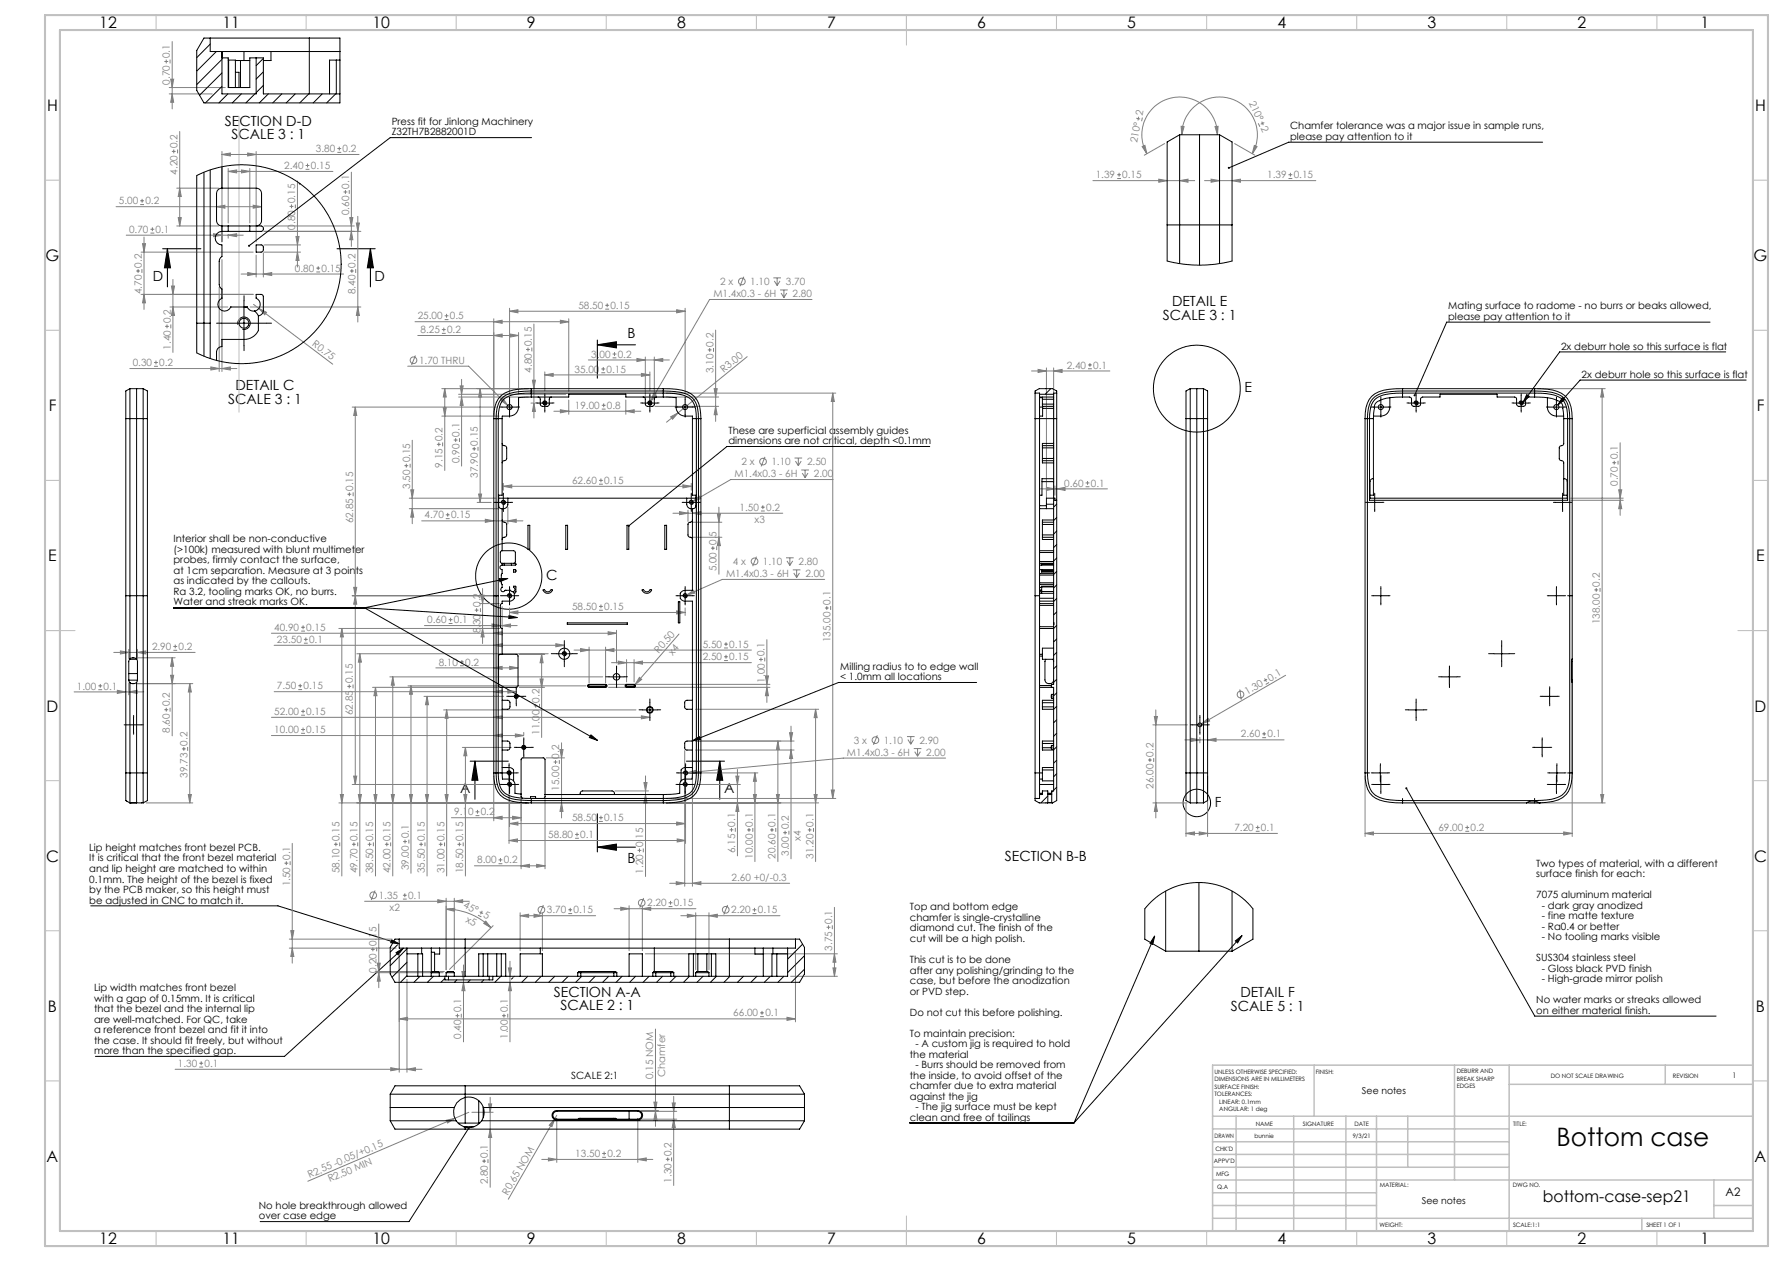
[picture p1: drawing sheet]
<svg xmlns="http://www.w3.org/2000/svg" width="594mm" height="420mm" viewBox="0 0 594 420" stroke-linecap="round" stroke-linejoin="round" font-family="sans-serif">
<defs><g id="words">
<text font-size="8.5" x="518.5" y="381.8">Bottom case</text>
<g font-size="5.3">
<text x="33.1" y="9.5">12</text>
<text x="74.1" y="9.5">11</text>
<text x="124.1" y="9.5">10</text>
<text x="175.6" y="9.5">9</text>
<text x="225.6" y="9.5">8</text>
<text x="275.6" y="9.5">7</text>
<text x="325.6" y="9.5">6</text>
<text x="375.6" y="9.5">5</text>
<text x="425.6" y="9.5">4</text>
<text x="475.6" y="9.5">3</text>
<text x="525.6" y="9.5">2</text>
<text x="566.6" y="9.5">1</text>
<text x="15.7" y="37">H</text>
<text x="584.7" y="37">H</text>
<text x="15.2" y="87">G</text>
<text x="584.2" y="87">G</text>
<text x="16.2" y="137">F</text>
<text x="585.2" y="137">F</text>
<text x="16.1" y="187">E</text>
<text x="585.1" y="187">E</text>
<text x="15.5" y="237">D</text>
<text x="584.5" y="237">D</text>
<text x="15.4" y="287">C</text>
<text x="584.4" y="287">C</text>
<text x="16" y="337">B</text>
<text x="585" y="337">B</text>
<text x="15.5" y="387">A</text>
<text x="584.5" y="387">A</text>
<text x="514" y="400.4">bottom-case-sep21</text>
<text x="33.1" y="414.5">12</text>
<text x="74.1" y="414.5">11</text>
<text x="124.1" y="414.5">10</text>
<text x="175.6" y="414.5">9</text>
<text x="225.6" y="414.5">8</text>
<text x="275.6" y="414.5">7</text>
<text x="325.6" y="414.5">6</text>
<text x="375.6" y="414.5">5</text>
<text x="425.6" y="414.5">4</text>
<text x="475.6" y="414.5">3</text>
<text x="525.6" y="414.5">2</text>
<text x="566.6" y="414.5">1</text>
</g>
<g font-size="4.7">
<text x="74.9" y="41.9">SECTION D-D</text>
<text x="77.1" y="46.4">SCALE 3 : 1</text>
<text x="50.9" y="93.4">D</text>
<text x="124.8" y="93.4">D</text>
<text x="387.4" y="106.6">SCALE 3 : 1</text>
<text x="390.4" y="102">DETAIL E</text>
<text x="209" y="112.7">B</text>
<text x="78.5" y="129.9">DETAIL C</text>
<text x="414.6" y="130.7">E</text>
<text x="76" y="134.4">SCALE 3 : 1</text>
<text x="182" y="193.2">C</text>
<text x="153.3" y="264.1">A</text>
<text x="241.2" y="264.1">A</text>
<text x="404.7" y="268.7">F</text>
<text x="209" y="287.5">B</text>
<text x="334.8" y="286.7">SECTION B-B</text>
<text x="184.5" y="332">SECTION A-A</text>
<text x="413.2" y="332.1">DETAIL F</text>
<text x="186.7" y="336.5">SCALE 2 : 1</text>
<text x="410" y="336.6">SCALE 5 : 1</text>
</g>
<text font-size="3.9" x="574.9" y="398.5">A2</text>
<g font-size="3.3" fill="#808080">
<text x="56.6" y="19.4" transform="rotate(-90 56.6 19.4)">0.1</text>
<text x="56.6" y="28.2" transform="rotate(-90 56.6 28.2)">0.70</text>
<text x="416.1" y="34.2" transform="rotate(65 416.1 34.2)">210°</text>
<text x="380.6" y="38.7" transform="rotate(-79 380.6 38.7)">2</text>
<text x="378.8" y="47.8" transform="rotate(-79 378.8 47.8)">210°</text>
<text x="420" y="42.6" transform="rotate(65 420 42.6)">2</text>
<text x="59.1" y="49.3" transform="rotate(-90 59.1 49.3)">0.2</text>
<text x="105.3" y="50.7">3.80</text>
<text x="114.1" y="50.7">0.2</text>
<text x="59.1" y="58.2" transform="rotate(-90 59.1 58.2)">4.20</text>
<text x="94.7" y="56.3">2.40</text>
<text x="103.6" y="56.3">0.15</text>
<text x="365.1" y="59.4">1.39</text>
<text x="373.9" y="59.4">0.15</text>
<text x="422.2" y="59.4">1.39</text>
<text x="431" y="59.4">0.15</text>
<text x="116.3" y="62.9" transform="rotate(-90 116.3 62.9)">0.1</text>
<text x="39.6" y="68.1">5.00</text>
<text x="48.5" y="68.1">0.2</text>
<text x="98.4" y="67.6" transform="rotate(-90 98.4 67.6)">0.15</text>
<text x="116.3" y="71.7" transform="rotate(-90 116.3 71.7)">0.60</text>
<text x="43" y="77.6">0.70</text>
<text x="51.8" y="77.6">0.1</text>
<text x="98.4" y="76.5" transform="rotate(-90 98.4 76.5)">0.80</text>
<text x="47.2" y="89.2" transform="rotate(-90 47.2 89.2)">0.2</text>
<text x="118.5" y="89.2" transform="rotate(-90 118.5 89.2)">0.2</text>
<text x="98.2" y="90.5">0.80</text>
<text x="107.1" y="90.5">0.15</text>
<text x="239.9" y="95">2 x</text>
<text x="249.9" y="95">1.10</text>
<text x="261.8" y="95">3.70</text>
<text x="47.2" y="98" transform="rotate(-90 47.2 98)">4.70</text>
<text x="118.5" y="98" transform="rotate(-90 118.5 98)">8.40</text>
<text x="237.7" y="99">M1.4x0.3 - 6H</text>
<text x="264.1" y="99">2.80</text>
<text x="56.9" y="107.6" transform="rotate(-90 56.9 107.6)">0.2</text>
<text x="139.2" y="106.4">25.00</text>
<text x="149.9" y="106.4">0.5</text>
<text x="192.7" y="102.9">58.50</text>
<text x="203.4" y="102.9">0.15</text>
<text x="140.1" y="111">8.25</text>
<text x="149" y="111">0.2</text>
<text x="56.9" y="116.4" transform="rotate(-90 56.9 116.4)">1.40</text>
<text x="103.8" y="115.1" transform="rotate(37 103.8 115.1)">R0.75</text>
<text x="177.1" y="115.3" transform="rotate(-90 177.1 115.3)">0.15</text>
<text x="197" y="119.1">3.00</text>
<text x="205.8" y="119.1">0.2</text>
<text x="237.7" y="115.5" transform="rotate(-90 237.7 115.5)">0.2</text>
<text x="44.2" y="122">0.30</text>
<text x="53" y="122">0.2</text>
<text x="139.6" y="121.2">1.70 THRU</text>
<text x="177.1" y="124.2" transform="rotate(-90 177.1 124.2)">4.80</text>
<text x="191.4" y="124.1">35.00</text>
<text x="202.1" y="124.1">0.15</text>
<text x="237.7" y="124.3" transform="rotate(-90 237.7 124.3)">3.10</text>
<text x="241.2" y="124.1" transform="rotate(-39 241.2 124.1)">R3.00</text>
<text x="355.4" y="122.8">2.40</text>
<text x="364.2" y="122.8">0.1</text>
<text x="191.5" y="136.2">19.00</text>
<text x="202.2" y="136.2">0.8</text>
<text x="147.4" y="146.9" transform="rotate(-90 147.4 146.9)">0.2</text>
<text x="153" y="145.5" transform="rotate(-90 153 145.5)">0.1</text>
<text x="159.2" y="148.4" transform="rotate(-90 159.2 148.4)">0.15</text>
<text x="136.6" y="154" transform="rotate(-90 136.6 154)">0.15</text>
<text x="147.4" y="155.7" transform="rotate(-90 147.4 155.7)">9.15</text>
<text x="153" y="154.3" transform="rotate(-90 153 154.3)">0.90</text>
<text x="247" y="154.9">2 x</text>
<text x="257" y="154.9">1.10</text>
<text x="268.9" y="154.9">2.50</text>
<text x="539" y="153" transform="rotate(-90 539 153)">0.1</text>
<text x="159.2" y="159.1" transform="rotate(-90 159.2 159.1)">37.90</text>
<text x="190.6" y="161.2">62.60</text>
<text x="201.3" y="161.2">0.15</text>
<text x="244.7" y="159">M1.4x0.3 - 6H</text>
<text x="271.1" y="159">2.00</text>
<text x="539" y="161.8" transform="rotate(-90 539 161.8)">0.70</text>
<text x="117.6" y="163.5" transform="rotate(-90 117.6 163.5)">0.15</text>
<text x="136.6" y="162.9" transform="rotate(-90 136.6 162.9)">3.50</text>
<text x="354.6" y="162.1">0.60</text>
<text x="363.4" y="162.1">0.1</text>
<text x="141.4" y="172.7">4.70</text>
<text x="150.3" y="172.7">0.15</text>
<text x="246.4" y="170.1">1.50</text>
<text x="255.2" y="170.1">0.2</text>
<text x="117.6" y="174.2" transform="rotate(-90 117.6 174.2)">62.85</text>
<text x="251.4" y="174.1">x3</text>
<text x="238.7" y="181.5" transform="rotate(-90 238.7 181.5)">0.5</text>
<text x="238.7" y="190.3" transform="rotate(-90 238.7 190.3)">5.00</text>
<text x="244.2" y="188.2">4 x</text>
<text x="254.2" y="188.2">1.10</text>
<text x="266" y="188.2">2.80</text>
<text x="241.9" y="192.2">M1.4x0.3 - 6H</text>
<text x="268.3" y="192.2">2.00</text>
<text x="533" y="195.4" transform="rotate(-90 533 195.4)">0.2</text>
<text x="160" y="202.1" transform="rotate(-90 160 202.1)">0.2</text>
<text x="190.6" y="203.2">58.50</text>
<text x="201.3" y="203.2">0.15</text>
<text x="276.7" y="201.4" transform="rotate(-90 276.7 201.4)">0.1</text>
<text x="142.3" y="207.6">0.60</text>
<text x="151.2" y="207.6">0.1</text>
<text x="533" y="207.9" transform="rotate(-90 533 207.9)">138.00</text>
<text x="91.4" y="210.1">40.90</text>
<text x="92.3" y="214.1">23.50</text>
<text x="102" y="210.1">0.15</text>
<text x="103" y="214.1">0.1</text>
<text x="160" y="211" transform="rotate(-90 160 211)">8.30</text>
<text x="234.1" y="215.8">5.50</text>
<text x="243" y="215.8">0.15</text>
<text x="276.7" y="214" transform="rotate(-90 276.7 214)">135.00</text>
<text x="50.6" y="216.5">2.90</text>
<text x="59.5" y="216.5">0.2</text>
<text x="146.1" y="221.7">8.10</text>
<text x="155" y="221.7">0.2</text>
<text x="219.5" y="217.8" transform="rotate(-49 219.5 217.8)">R0.50</text>
<text x="224.2" y="218.5" transform="rotate(-49 224.2 218.5)">x4</text>
<text x="234.1" y="219.9">2.50</text>
<text x="243" y="219.9">0.15</text>
<text x="254.7" y="218.6" transform="rotate(-90 254.7 218.6)">0.1</text>
<text x="117.6" y="227.5" transform="rotate(-90 117.6 227.5)">0.15</text>
<text x="254.7" y="227.4" transform="rotate(-90 254.7 227.4)">1.00</text>
<text x="423.2" y="227" transform="rotate(-30 423.2 227)">0.1</text>
<text x="25.6" y="229.7">1.00</text>
<text x="34.5" y="229.7">0.1</text>
<text x="92.3" y="229.6">7.50</text>
<text x="101.1" y="229.6">0.15</text>
<text x="179.7" y="234" transform="rotate(-90 179.7 234)">0.2</text>
<text x="415.5" y="231.5" transform="rotate(-30 415.5 231.5)">1.30</text>
<text x="56.6" y="235.3" transform="rotate(-90 56.6 235.3)">0.2</text>
<text x="91.4" y="238.1">52.00</text>
<text x="102" y="238.1">0.15</text>
<text x="117.6" y="238.2" transform="rotate(-90 117.6 238.2)">62.85</text>
<text x="56.6" y="244.1" transform="rotate(-90 56.6 244.1)">8.60</text>
<text x="91.4" y="244.2">10.00</text>
<text x="102" y="244.2">0.15</text>
<text x="179.7" y="244.7" transform="rotate(-90 179.7 244.7)">11.00</text>
<text x="413.4" y="245.6">2.60</text>
<text x="422.3" y="245.6">0.1</text>
<text x="62.5" y="248.3" transform="rotate(-90 62.5 248.3)">0.2</text>
<text x="282.2" y="251.7">M1.4x0.3 - 6H</text>
<text x="284.4" y="247.7">3 x</text>
<text x="294.4" y="247.7">1.10</text>
<text x="306.3" y="247.7">2.90</text>
<text x="308.6" y="251.7">2.00</text>
<text x="186.3" y="252.7" transform="rotate(-90 186.3 252.7)">0.2</text>
<text x="384.3" y="252" transform="rotate(-90 384.3 252)">0.2</text>
<text x="62.5" y="259" transform="rotate(-90 62.5 259)">39.73</text>
<text x="186.3" y="263.4" transform="rotate(-90 186.3 263.4)">15.00</text>
<text x="384.3" y="262.7" transform="rotate(-90 384.3 262.7)">26.00</text>
<text x="151.3" y="271.6">9.10</text>
<text x="160.2" y="271.6">0.2</text>
<text x="190.6" y="273.5">58.50</text>
<text x="201.3" y="273.5">0.15</text>
<text x="244.9" y="275.3" transform="rotate(-90 244.9 275.3)">0.1</text>
<text x="250.7" y="275.3" transform="rotate(-90 250.7 275.3)">0.1</text>
<text x="258.4" y="275.3" transform="rotate(-90 258.4 275.3)">0.1</text>
<text x="271" y="275.3" transform="rotate(-90 271 275.3)">0.1</text>
<text x="113.1" y="280.1" transform="rotate(-90 113.1 280.1)">0.15</text>
<text x="119.1" y="280.1" transform="rotate(-90 119.1 280.1)">0.15</text>
<text x="124.3" y="280.1" transform="rotate(-90 124.3 280.1)">0.15</text>
<text x="130.1" y="280.1" transform="rotate(-90 130.1 280.1)">0.15</text>
<text x="136.2" y="279.2" transform="rotate(-90 136.2 279.2)">0.1</text>
<text x="141.5" y="280.1" transform="rotate(-90 141.5 280.1)">0.15</text>
<text x="148" y="280.1" transform="rotate(-90 148 280.1)">0.15</text>
<text x="154.3" y="280.1" transform="rotate(-90 154.3 280.1)">0.15</text>
<text x="182.6" y="279.2">58.80</text>
<text x="193.3" y="279.2">0.1</text>
<text x="262.8" y="276.2" transform="rotate(-90 262.8 276.2)">0.2</text>
<text x="266.8" y="280.1" transform="rotate(-90 266.8 280.1)">x4</text>
<text x="411.2" y="276.8">7.20</text>
<text x="420.1" y="276.8">0.1</text>
<text x="479.2" y="276.8">69.00</text>
<text x="489.9" y="276.8">0.2</text>
<text x="96.6" y="286.4" transform="rotate(-90 96.6 286.4)">0.1</text>
<text x="159" y="287.6">8.00</text>
<text x="167.8" y="287.6">0.2</text>
<text x="214.3" y="282.1" transform="rotate(-90 214.3 282.1)">0.15</text>
<text x="244.9" y="284.1" transform="rotate(-90 244.9 284.1)">6.15</text>
<text x="250.8" y="286" transform="rotate(-90 250.8 286)">10.00</text>
<text x="258.4" y="286" transform="rotate(-90 258.4 286)">20.60</text>
<text x="262.8" y="285.1" transform="rotate(-90 262.8 285.1)">3.00</text>
<text x="271" y="286" transform="rotate(-90 271 286)">31.20</text>
<text x="113.1" y="290.8" transform="rotate(-90 113.1 290.8)">58.10</text>
<text x="119.1" y="290.8" transform="rotate(-90 119.1 290.8)">49.70</text>
<text x="124.3" y="290.8" transform="rotate(-90 124.3 290.8)">38.50</text>
<text x="130.1" y="290.8" transform="rotate(-90 130.1 290.8)">42.00</text>
<text x="136.2" y="289.9" transform="rotate(-90 136.2 289.9)">39.00</text>
<text x="141.5" y="290.8" transform="rotate(-90 141.5 290.8)">35.50</text>
<text x="148" y="290.8" transform="rotate(-90 148 290.8)">31.00</text>
<text x="154.3" y="290.8" transform="rotate(-90 154.3 290.8)">18.50</text>
<text x="214.3" y="291" transform="rotate(-90 214.3 291)">1.20</text>
<text x="243.7" y="293.5">2.60 +0/-0.3</text>
<text x="96.6" y="295.3" transform="rotate(-90 96.6 295.3)">1.50</text>
<text x="126.2" y="299.4">1.35</text>
<text x="136" y="299.4">0.1</text>
<text x="129.8" y="303.4">x2</text>
<text x="154.2" y="302.2" transform="rotate(26 154.2 302.2)">45°</text>
<text x="160.8" y="305.5" transform="rotate(26 160.8 305.5)">5</text>
<text x="182.2" y="304.2">3.70</text>
<text x="191.1" y="304.2">0.15</text>
<text x="215.6" y="301.9">2.20</text>
<text x="224.5" y="301.9">0.15</text>
<text x="243.6" y="304.2">2.20</text>
<text x="252.5" y="304.2">0.15</text>
<text x="155" y="307.1" transform="rotate(26 155 307.1)">x5</text>
<text x="277.2" y="307.7" transform="rotate(-90 277.2 307.7)">0.1</text>
<text x="125.4" y="315.1" transform="rotate(-90 125.4 315.1)">0.15</text>
<text x="277.2" y="316.6" transform="rotate(-90 277.2 316.6)">3.75</text>
<text x="125.4" y="324" transform="rotate(-90 125.4 324)">0.20</text>
<text x="153.6" y="337.2" transform="rotate(-90 153.6 337.2)">0.1</text>
<text x="169.1" y="337.2" transform="rotate(-90 169.1 337.2)">0.1</text>
<text x="244.3" y="338.6">66.00</text>
<text x="255" y="338.6">0.1</text>
<text x="153.7" y="346.1" transform="rotate(-90 153.7 346.1)">0.40</text>
<text x="169.1" y="346.1" transform="rotate(-90 169.1 346.1)">1.00</text>
<text x="59.3" y="355.3">1.30</text>
<text x="68.1" y="355.3">0.1</text>
<text x="217.6" y="359.5" transform="rotate(-90 217.6 359.5)">0.15 NOM</text>
<text x="221.6" y="358.7" transform="rotate(-90 221.6 358.7)">Chamfer</text>
<text x="162.5" y="385.6" transform="rotate(-90 162.5 385.6)">0.1</text>
<text x="191.6" y="385.4">13.50</text>
<text x="202.3" y="385.4">0.2</text>
<text x="223.7" y="385" transform="rotate(-90 223.7 385)">0.2</text>
<text x="103.1" y="392.4" transform="rotate(-23 103.1 392.4)">R2.55 -0.05/+0.15</text>
<text x="109.8" y="393.8" transform="rotate(-23 109.8 393.8)">R2.50 MIN</text>
<text x="162.5" y="394.5" transform="rotate(-90 162.5 394.5)">2.80</text>
<text x="223.7" y="393.9" transform="rotate(-90 223.7 393.9)">1.30</text>
<text x="169.2" y="398.2" transform="rotate(-60 169.2 398.2)">R0.65 NOM</text>
</g>
<g font-size="3.3">
<text x="130.5" y="41.6">Press fit for Jinlong Machinery</text>
<text x="130.5" y="45.1">Z32TH7B2882001D</text>
<text x="429.8" y="43.1">Chamfer tolerance was a major issue in sample runs,</text>
<text x="429.8" y="46.6">please pay attention to it</text>
<text x="482.5" y="103">Mating surface to radome - no burrs or beaks allowed,</text>
<text x="482.5" y="106.5">please pay attention to it</text>
<text x="520.1" y="116.4">2x deburr hole so this surface is flat</text>
<text x="526.9" y="125.8">2x deburr hole so this surface is flat</text>
<text x="242.7" y="144.4">These are superficial assembly guides</text>
<text x="242.7" y="147.9">dimensions are not critical, depth &lt;0.1mm</text>
<text x="57.8" y="180.6">Interior shall be non-conductive</text>
<text x="57.8" y="184.1">(&gt;100k) measured with blunt multimeter</text>
<text x="57.8" y="187.6">probes, firmly contact the surface,</text>
<text x="57.8" y="191.1">at 1cm separation. Measure at 3 points</text>
<text x="57.8" y="194.6">as indicated by the callouts.</text>
<text x="57.8" y="198.1">Ra 3.2, tooling marks OK, no burrs.</text>
<text x="57.8" y="201.6">Water and streak marks OK.</text>
<text x="279.9" y="223">Milling radius to to edge wall</text>
<text x="279.9" y="226.5">&lt; 1.0mm all locations</text>
<text x="29.8" y="283.4">Lip height matches front bezel PCB.</text>
<text x="29.8" y="286.9">It is critical that the front bezel material</text>
<text x="29.8" y="290.4">and lip height are matched to within</text>
<text x="29.8" y="293.9">0.1mm. The height of the bezel is fixed</text>
<text x="511.8" y="288.6">Two types of material, with a different</text>
<text x="511.8" y="292.1">surface finish for each:</text>
<text x="29.8" y="297.4">by the PCB maker, so this height must</text>
<text x="511.8" y="299.1">7075 aluminum material</text>
<text x="29.8" y="300.9">be adjusted in CNC to match it.</text>
<text x="303.1" y="303.2">Top and bottom edge</text>
<text x="513.7" y="302.6">- dark gray anodized</text>
<text x="303.1" y="306.7">chamfer is single-crystalline</text>
<text x="303.1" y="310.2">diamond cut. The finish of the</text>
<text x="513.7" y="306.1">- fine matte texture</text>
<text x="513.7" y="309.6">- Ra0.4 or better</text>
<text x="303.1" y="313.7">cut will be a high polish.</text>
<text x="513.7" y="313.1">- No tooling marks visible</text>
<text x="303.1" y="320.7">This cut is to be done</text>
<text x="511.8" y="320.1">SUS304 stainless steel</text>
<text x="513.7" y="323.6">- Gloss black PVD finish</text>
<text x="303.1" y="324.2">after any polishing/grinding to the</text>
<text x="303.1" y="327.7">case, but before the anodization</text>
<text x="513.7" y="327.1">- High-grade mirror polish</text>
<text x="31.3" y="330.1">Lip width matches front bezel</text>
<text x="31.3" y="333.6">with a gap of 0.15mm. It is critical</text>
<text x="303.1" y="331.2">or PVD step.</text>
<text x="511.8" y="334.1">No water marks or streaks allowed</text>
<text x="31.3" y="337.1">that the bezel and the internal lip</text>
<text x="31.3" y="340.6">are well-matched. For QC, take</text>
<text x="303.1" y="338.2">Do not cut this before polishing.</text>
<text x="511.8" y="337.6">on either material finish.</text>
<text x="31.3" y="344.1">a reference front bezel and fit it into</text>
<text x="31.3" y="347.6">the case. It should fit freely, but without</text>
<text x="303.1" y="345.2">To maintain precision:</text>
<text x="31.3" y="351.1">more than the specified gap.</text>
<text x="303.1" y="352.2">the material</text>
<text x="305" y="348.7">- A custom jig is required to hold</text>
<text x="190.3" y="359.4">SCALE 2:1</text>
<text x="303.1" y="359.2">the inside, to avoid offset of the</text>
<text x="305" y="355.7">- Burrs should be removed from</text>
<text x="303.1" y="362.7">chamfer due to extra material</text>
<text x="303.1" y="366.2">against the jig</text>
<text x="305" y="369.7">- The jig surface must be kept</text>
<text x="303.1" y="373.2">clean and free of tailings</text>
<text x="86.2" y="402.6">No hole breakthrough allowed</text>
<text x="86.2" y="406.1">over case edge</text>
</g>
<g font-size="3.2">
<text x="453.7" y="364.4">See notes</text>
<text x="473.7" y="400.9">See notes</text>
</g>
<text font-size="2.5" x="577.2" y="359.1">1</text>
<g font-size="2">
<text x="404.6" y="357.6">UNLESS OTHERWISE SPECIFIED:</text>
<text x="438.4" y="357.6">FINISH:</text>
<text x="485.3" y="357.5">DEBURR AND</text>
<text x="485.3" y="360">BREAK SHARP</text>
<text x="516.6" y="359">DO NOT SCALE DRAWING</text>
<text x="557.3" y="359.2">REVISION</text>
<text x="404.6" y="360.1">DIMENSIONS ARE IN MILLIMETERS</text>
<text x="404.6" y="362.6">SURFACE FINISH:</text>
<text x="404.6" y="365.1">TOLERANCES:</text>
<text x="485.3" y="362.5">EDGES</text>
<text x="406.2" y="367.6">LINEAR: 0.1mm</text>
<text x="406.2" y="370.1">ANGULAR: 1 deg</text>
<text x="418.3" y="375">NAME</text>
<text x="434" y="374.9">SIGNATURE</text>
<text x="451.2" y="374.9">DATE</text>
<text x="504.1" y="374.9">TITLE:</text>
<text x="404.6" y="379.1">DRAWN</text>
<text x="404.9" y="383.3">CHK'D</text>
<text x="417.9" y="379.1">bunnie</text>
<text x="450.6" y="378.9">9/3/21</text>
<text x="404.4" y="387.4">APPV'D</text>
<text x="405.1" y="391.8">MFG</text>
<text x="405.5" y="396">Q.A</text>
<text x="459.6" y="395.5">MATERIAL:</text>
<text x="504" y="395.5">DWG NO.</text>
<text x="459.6" y="408.5">WEIGHT:</text>
<text x="504.1" y="408.6">SCALE:1:1</text>
<text x="548.5" y="408.6">SHEET 1 OF 1</text>
</g>
</g></defs>
<g fill="none" stroke="#808080" stroke-width=".33">
<path d="M55.4 19.8v1.3M56.7 19.8v1.3M57.4 13.8v22.5M54.8 20.5h1.2M56.4 31.3h14.3M56.4 29.2h18.6M56.9 26.4h1l-.5 2.8zM57.4 31.3l.5 2.8h-1zM378.6 39.4l1.2 .2M379.3 38.9l-.2 1.2M380.6 39.1l-.3 1.3M57.3 50.4h1.2"/>
<path d="M57.9 49.8v1.3M59.2 49.8v1.3M59.9 43.8v31.5M73.9 51.5l2.8-.5v.9zM73.9 50.5v30.1M73.9 51.5h45.7M76 57.1l2.8-.5v1zM76 56.1v18.2M76 57.1h34.9M80.4 56.6l2.8 .5-2.8 .5zM82.5 51l2.8 .5-2.8 .4zM83.2 56.1v18.2"/>
<path d="M85.3 50.5v30.1M101.8 56.4h1.3M101.8 55.1h1.3M102.4 54.5v1.3M112.4 50.7h1.3M112.4 49.5h1.3M113 48.8v1.3M117.1 57.3v24.8M372.2 59.5h1.3M372.2 58.2h1.3M372.8 57.6v1.2M380.5 48.8l.9-.4 .7 2.8z"/>
<path d="M386 59.7l2.8 .5-2.8 .5zM388 47.8l-6.8 3.9M393.5 42.1l1 .1-.8 2.7zM393.7 44.9a12.6 12.6 0 0 1 15.9-12.1 12.6 12.6 0 0 1 7.6 18.4M403.5 59.7l2.8 .5-2.8 .5zM404.8 42.2l1-.1-.2 2.8zM405.6 44.9a12.6 12.6 0 0 0-15.9-12.1 12.6 12.6 0 0 0-7.6 18.4M411.3 47.8l6.8 3.9M417.9 48.5l.9 .3-1.6 2.4zM419.2 41.1l.5 1.1M420.3 40.5l.6 1.2M421.2 40.8l-1.2 .6"/>
<path d="M429.3 59.5h1.2M429.3 58.2h1.2M429.9 57.6v1.2M38.7 68.8h48.4M42.1 78.3h38.9M46.7 68.1h1.3M46.7 66.9h1.3M47.3 66.2v1.3M48 79v24.1M50.1 77.6h1.3M50.1 76.4h1.3M50.8 75.7v1.3"/>
<path d="M58.9 75.3h14M58.9 62.7h14M59.4 72.5h1l-.5 2.8zM59.9 62.7l.5 2.8h-1zM71.1 77.8l2.8 .5-2.8 .5zM72.1 68.8l2.8-.4v.9zM76 78.3l2.8-.5v1zM76 78.1v1.2M84.3 68.4l2.8 .4-2.8 .5zM88 77.1h32.2M88 75.3h30M96.5 68.7h1.3"/>
<path d="M97.1 68.1v1.3M98.4 68.1v1.3M98.6 78.8h1l-.5 2.8zM99.1 60.3v28.7M114.4 63.9h1.3M115.1 63.3v1.3M116.3 63.3v1.3M116.5 72.5h1l-.4 2.8zM117.1 77.1l.4 2.8h-1zM118.7 74.3h1l-.5 2.8zM119.2 72.1v35.2M364.1 60.2h33.9"/>
<path d="M393 60.2l2.8-.5v1zM401.3 60.2h37.1M410.5 60.2l2.7-.5v1zM45.4 90.3h1.2M46 89.6v1.3M47 98.1h37.3M47 84h37.3M47.3 89.6v1.3M47.5 81.2h1l-.5 2.8zM48 98.1l.5 2.8h-1zM57.1 95.3h1l-.5 2.8zM57.6 93.1v24.3"/>
<path d="M73 95.7v28M73.9 86.4v37.3M80.3 91.3h34.2M82.5 90.8l2.8 .5-2.8 .5zM85.3 85v7.3M87.7 91.3l2.8-.5v1zM87.7 84.2v8.1M88 84h12.1M88 81.6h12.1M99.1 84l.5 2.8h-1zM105.4 90.6h1.2M105.4 89.3h1.2"/>
<path d="M106 88.7v1.2M116.6 90.3h1.3M117.2 89.6v1.3M118.5 89.6v1.3M247.8 92.2l-1.3 3.1M257.6 92.6h2.6M258 93.6l.9 1.5M258.9 92.6v2.5M259.9 93.6l-1 1.5M259.9 96.6h2.5M260.2 97.6l1 1.5M261.2 96.6v2.5"/>
<path d="M262.1 97.6l-.9 1.5M270.5 99.7h-34.1l-19.7 34.1M55 108.7h1.3M55.6 108.1v1.2M56.6 102.3h19.3M56.9 108.1v1.2M57.6 102.3l.5 2.8h-1zM83.3 102.3h36.9M84.5 101.4l1.8 1.3M86.3 102.7l2.5 1.3-.6 .8zM86.3 102.7l24.5 18.6M119.2 102.3l.5 2.8h-1z"/>
<path d="M138.3 107.2h51.2M138.4 118.4l-1.3 3.2M139.2 111.7h33.6M147.2 111h1.3M147.2 109.8h1.3M147.8 109.1v1.3M148.1 106.5h1.3M148.1 105.2h1.3M148.8 104.5v1.3M164.5 111.7l2.8-.5v1.1zM164.5 107.2l2.8-.5v1zM164.5 106.2v32.2"/>
<path d="M169.8 103.7l2.7-.5v1zM169.8 102.7v28.6M169.8 103.7h58.4M169.9 111.2l2.9 .5-2.9 .6zM172.8 110.8v20.7M175.3 116.4h1.2M175.9 115.8v1.2M177.2 115.8v1.2M177.9 107.9v31.3M186.7 106.7l2.8 .5-2.8 .5zM189.5 106.2v24.1M196 119.9h27"/>
<path d="M201.6 103h1.3M201.6 101.7h1.3M202.3 101.1v1.2M204.1 119.2h1.3M204.1 117.9h1.3M204.7 117.3v1.3M212.2 119.4l2.8 .5-2.8 .5zM215 118.9v13.1M218 119.9l2.8-.5v1zM218 118.9v13.1M225.4 103.2l2.8 .5-2.8 .5zM228.2 102.7v28.6"/>
<path d="M235.8 116.5h1.3M236.4 115.9v1.3M237.7 115.9v1.3M238.4 109.9v30.5M248.9 118.8l-26.9 21.8M43.3 122.7h35.6M51.3 122h1.3M51.3 120.7h1.3M52 120.1v1.3M70.2 122.2l2.8 .5-2.8 .5zM73.9 122.7l2.8-.5v1zM117.3 135.6h48.1"/>
<path d="M118.4 135.6v125.7M118.4 135.6l.5 2.8h-1.1zM135.8 122h20.3l13 13M147.2 129.5h28.8M147.2 138.6h19.1M147.7 135.8h1l-.5 2.8zM148.2 129.5v27.2M148.2 129.5l.5 2.7h-1zM152.8 132.2h23.2M152.8 131.3h35.7M153.3 128.5h1l-.5 2.8zM153.8 126.3v28.9"/>
<path d="M153.8 132.2l.5 2.8h-1zM159.9 129.5v37.8M159.9 129.5l.5 2.7h-.9zM166.8 133.4l.7-.7 1.6 2.3zM169.1 135l1.3 1.2M176.9 134.2h.5M177.4 126.6h1l-.5 2.9zM177.9 134.2l.5 2.8h-1zM181.5 124.9l2.8-.5v1zM181.5 123.9v6.3M181.5 124.9h35M184.5 137h29"/>
<path d="M186.7 136.5l2.8 .5-2.8 .5zM189.5 133.2v4.8M200.3 124.2h1.3M200.3 122.9h1.3M200.5 136.3h1.3M200.5 135h1.3M201 122.3v1.2M201.1 134.4v1.2M208.5 137l2.8-.5v1zM208.5 133.2v4.8M213.7 124.4l2.8 .5-2.8 .5zM216.5 123.9v6.3"/>
<path d="M216.7 133.8l-.5 .9M217.7 131.1l.9 .5-1.9 2.2zM218.2 135.3h21.2M222 132.2h17.4M222 130.9h56.4M223.4 138.8l2.5-1.3-1.9 2.1zM237.9 129.5h1l-.5 2.7zM238.4 135.3l.5 2.8h-1zM277.4 130.9v135M277.4 130.9l.6 2.8h-1.1zM343.6 123.6h26.1M345.8 123l2.8 .6-2.8 .5z"/>
<path d="M348.6 122.5v43.3M351 123.6l2.8-.6v1.1zM351 122.5v42.4M362.5 122.8h1.2M362.5 121.5h1.2M363.1 120.9v1.3M512.3 129.5h22.5M533.8 129.5l.5 2.7h-1zM533.8 129.5v137.9M134.7 155.1h1.3M135.4 154.5v1.2M136.6 154.5v1.2"/>
<path d="M137.3 146.6v27.8M145.6 148h1.2M146.2 147.4v1.2M147.5 147.4v1.2M151.2 146.6h1.2M151.8 145.9v1.3M153.1 145.9v1.3M157.3 149.5h1.3M158 148.9v1.2M159.2 148.9v1.2M200.2 159.4v1.2M254.8 152.2l-1.2 3.1"/>
<path d="M264.7 152.6h2.5M265 153.6l1 1.5M266 152.6v2.5M266.9 153.6l-.9 1.5M266.9 156.5h2.6M267.3 157.6l.9 1.5M268.2 156.5v2.6M269.2 157.6l-1 1.5M277.6 159.7h-34.1l-12.7 7.4M537.1 154.1h1.3M537.8 153.5v1.2M539 153.5v1.2"/>
<path d="M539.8 147.5v24.1M115.7 164.6h1.3M116.4 164v1.3M117.7 164v1.3M136.3 169.4h29.8M136.3 165.9h28.8M136.8 163.1h1l-.5 2.8zM137.3 169.4l.5 2.8h-1zM140.5 173.5h33.7M148.5 172.7h1.3M148.5 171.5h1.3M149.2 170.8v1.3"/>
<path d="M159 167.3h4.7M159.5 164.6h.9l-.5 2.7zM161.7 172.9l2.8 .6-2.8 .5zM167.7 162l2.8-.5v1zM167.7 161v2.3M167.7 162h62.6M169.2 173.5l2.8-.6v1.1zM169.2 168.9v5.6M199.6 161.3h1.2M199.6 160h1.2M224.2 170.9h36.6M226.4 170.4l2.8 .5-2.8 .5z"/>
<path d="M227.5 161.5l2.8 .5-2.8 .5zM229.2 169.9v3.8M230.3 161v2.3M230.7 170.9l2.8-.5v1zM230.8 167.1l2.1-1.9 .5 .9zM230.8 167.1l-1 .5M230.9 178.9h9.6M230.9 173.9h9.6M239 171.2h1l-.5 2.7zM239.5 168.9v22.4M239.5 178.9l.5 2.8h-1zM253.5 170.2h1.3"/>
<path d="M253.5 168.9h1.3M254.1 168.3v1.3M346.4 162.8h22.5M348.6 162.3l2.8 .5-2.8 .6zM351.4 161.8v3.1M352 162.8l2.8-.5v1.1zM361.7 162.1h1.2M361.7 160.8h1.2M362.3 160.2v1.3M523.3 165.9h17.5M523.3 166.6h17.5M539.3 163.1h1l-.5 2.8z"/>
<path d="M539.8 166.6l.5 2.8h-1zM117.3 198.4h48.4M117.8 195.6h1.1l-.5 2.8zM118.4 198.4l.5 2.8h-1.1zM160.3 198.2h1l-.5 2.8zM160.8 196v18.3M228.7 198.2l2.4-1.6 .4 .9zM228.7 198.2l-.9 .5M236.9 182.6h1.2M237.5 181.9v1.3M238.8 181.9v1.3M252 185.4l-1.2 3.2"/>
<path d="M261.9 185.8h2.5M262.2 186.8l.9 1.5M263.1 185.8v2.5M264.1 186.8l-1 1.5M264.1 189.8h2.6M264.4 190.8l1 1.6M265.4 189.8v2.6M266.3 190.8l-.9 1.6M274.7 193h-34.1l-11.9 5.2M531.1 196.5h1.3M531.8 195.8v1.3M533 195.8v1.3"/>
<path d="M37.9 217.3h27.1M40.1 216.8l2.8 .5-2.8 .5zM42.9 216.3v3M45.5 219.1h12.8M45.8 217.3l2.8-.5v1zM45.8 216.3v3M57.4 219.1l.5 2.8h-1.1zM57.4 219.1v26M57.7 216.6h1.3M57.7 215.3h1.3M58.4 214.7v1.3M90.4 210.9h115"/>
<path d="M91.3 214.9h96.7M100.3 210.2h1.3M100.3 208.9h1.3M101 208.3v1.3M101.2 214.2h1.3M101.2 213h1.3M101.9 212.3v1.3M112.9 209.3h53.4M113.9 209.3v82.5M113.9 209.3l.5 2.8h-1zM118.9 217.8h63.7M119.9 217.8v74"/>
<path d="M119.9 217.8l.5 2.7h-1zM141.4 208.4h30.9M149.5 207.7h1.2M149.5 206.4h1.2M150.1 205.8v1.2M153.9 219.8v1.3M158.2 203.2h1.2M158.8 202.6v1.3M159.8 201h6.5M160.1 202.6v1.3M160.8 209.3l.5 2.8h-1zM163.9 207.8l2.8 .6-2.8 .5z"/>
<path d="M164.5 214.9l2.8-.5v1zM164.5 210.9l2.8-.5v1zM167.3 208.4l2.8-.6v1.1zM167.3 202.1v7.3M169.8 204l2.7-.5v1zM169.8 202.5v2.5M169.8 204h58.4M173 217.9h8.4M180.4 217.9v27.7M180.4 217.9l.5 2.9h-1zM185.2 214.4l2.8 .5-2.8 .5zM191.2 216.5h59.1"/>
<path d="M193.4 216l2.9 .5-2.9 .5zM196.3 215.5v12M199.6 203.3h1.2M199.6 202h1.2M200.2 201.3v1.3M201.8 216.5l2.7-.5v1zM201.8 215.5v12M202.6 210.4l2.8 .5-2.8 .5zM205.4 209.9v10.9M208.7 219.7v7.4M211.2 219.7v7.4M225.4 203.5l2.8 .5-2.8 .5z"/>
<path d="M226.2 211.2l-14.6 16.9M228.2 202.5v2.5M241.2 215.8h1.3M241.2 214.5h1.3M241.2 218.7h1.3M241.9 213.9v1.3M241.9 218.1v1.3M252.9 219.7h1.2M253.5 219v1.3M254.8 219v1.3M255.5 213.1v20.8M274.8 202.5h1.3"/>
<path d="M275.4 201.9v1.2M276.7 201.9v1.2M24.7 230.5h23.2M32.8 229.7h1.2M32.8 228.4h1.2M33.4 227.8v1.3M39.1 229.9l2.8 .6-2.8 .4zM42.9 230.5l2.8-.6v1zM42.9 227.5v3.9M45.5 227.7h18.7M54.8 236.4h1.2M55.4 235.7v1.3"/>
<path d="M56.7 235.7v1.3M56.8 224.9h1.1l-.5 2.8zM63.2 227.7v39.7M63.2 227.7l.5 2.8h-1zM90.4 238.9h126.1M91.3 230.4h80.7M99.4 229.7h1.2M99.4 228.4h1.2M100 227.8v1.2M100.3 238.2h1.3M100.3 236.9h1.3M101 236.3v1.3"/>
<path d="M115.7 228.6h1.3M116.3 228v1.3M117.6 228v1.3M124.1 228.9h41.6M125.1 228.9v62.9M125.1 228.9l.5 2.8h-1zM129.9 225.4h70.9M130.8 225.4v66.4M130.8 225.4l.6 2.8h-1zM135.9 228.4h59.3M136.9 228.4v62.4M136.9 228.4l.5 2.8h-1z"/>
<path d="M141.3 231.9h26.5M142.3 231.9v59.9M142.3 231.9l.5 2.8h-1.1zM145.2 222.4h27.4M147.8 236.4h64.1M148.8 236.4v55.4M148.8 236.4l.5 2.8h-1zM153.2 221.7h1.3M153.2 220.5h1.3M164.5 230.4l2.8-.5v1zM164.5 238.9l2.8-.5v1zM164.5 222.4l2.8-.4v1z"/>
<path d="M169.2 229.9l2.8 .5-2.8 .5zM169.8 222l2.8 .4-2.8 .6zM173 228.9h8.4M177.8 235.1h1.3M178.5 234.4v1.3M179.7 234.4v1.3M179.9 226.1h1l-.5 2.8zM202.7 228.9h53.8M202.7 227.9h53.8M203.7 220.7h46.6M206 220.2l2.7 .5-2.7 .5zM211.2 220.7l2.8-.5v1z"/>
<path d="M211.6 228.1l-.4 .3M213 225.6l.8 .7-2.2 1.8zM213.7 238.4l2.8 .5-2.8 .5zM231.7 236.2h41M241.2 220h1.3M255 225.1h1l-.5 2.8zM255.5 228.9l.5 2.8h-1zM271.7 236.2v50.8M271.7 236.2l.5 2.8h-1zM384.6 238.6h1l-.5 2.8zM385.1 236.4v36M413 229.6l.5 3.4"/>
<path d="M421.3 226l.6 1.1M422.1 226.2l-1.1 .7M422.8 227.3l-1.1 .6M428.3 224.9l-28 16.2M523.8 220.5v58.1M60.6 249.4h1.3M61.2 248.8v1.3M62.5 248.8v1.3M90.4 245h84.1M100.3 244.2h1.3M100.3 243h1.3M101 242.3v1.3"/>
<path d="M117.8 258.5h1.1l-.5 2.8zM154 248.9h16.3M155 248.9v42.9M155 248.9l.5 2.8h-1zM164.5 245l2.8-.5v1zM164.5 258.4v15M171.7 244.5l2.8 .5-2.8 .5zM174.5 244v.8M182 252.4h6.1M184.4 253.8h1.3M185.1 253.2v1.2M186.3 253.2v1.2"/>
<path d="M186.5 249.6h1.1l-.5 2.8zM187.1 247.4v25M215.1 258.4v33.5M228.1 250v45.2M229 257.4l2.7-.8 .1 1zM230.7 258.4v36.8M231.7 246.8h32.8M231.7 249.8h32.8M232.4 257.4h20.1M245.1 258.5h1.1l-.5 2.8zM245.7 256.3v28.8M251.5 257.4v29.6"/>
<path d="M251.5 257.4l.5 2.8h-1zM259.2 246.8v40.2M259.2 246.8l.4 2.8h-.9zM263 244h1.1l-.6 2.8zM263.5 241.8v44.2M263.5 249.8l.6 2.8h-1.1zM292.3 244.9l-1.3 3.2M302.2 245.3h2.5M302.5 246.3l.9 1.6M303.4 245.3v2.6M304.4 246.3l-1 1.6M304.4 249.3h2.6"/>
<path d="M304.7 250.3l1 1.6M305.7 249.3v2.6M306.6 250.3l-.9 1.6M315 252.5h-34.1l-53.1 5M382.4 253.1h1.3M383.1 252.5v1.3M384.1 241.4h11.5M384.4 252.5v1.3M394.7 246.4h33.1M396.9 245.9l2.8 .5-2.8 .5zM399.7 245.6v1.8M400.3 241.1l2.1-1.8 .6 .9z"/>
<path d="M400.3 241.1l-1.1 .7M402.3 246.4l2.8-.5v1zM402.3 258.4v20.2M420.5 245.7h1.3M420.5 244.4h1.3M421.1 243.8v1.3M454.8 258.4v20.2M48.7 267.4h15.5M62.7 264.6h1l-.5 2.8zM112.9 267.4h63.1M113.4 264.6h1l-.5 2.8zM117.3 261.3h48.4"/>
<path d="M119.4 264.6h1l-.5 2.8zM124.6 264.6h1l-.5 2.8zM130.4 264.6h1l-.6 2.8zM134.9 279.7v1.2M136.2 279.7v1.2M136.4 264.6h1l-.5 2.8zM141.7 264.6h1.1l-.5 2.8zM148.3 264.6h1l-.5 2.8zM150.4 272.4h23.2M154.5 264.6h1l-.5 2.8zM158.4 271.7h1.3M158.4 270.4h1.3"/>
<path d="M159.1 269.8v1.2M164.5 272.4l2.8-.5v1zM169.6 279.9l2.8-.5v1zM169.6 261.5v19.4M169.6 279.9h58.8M169.8 274.3l2.7-.5v1zM169.8 265.3v10M169.8 274.3h58.4M170.8 271.9l2.8 .5-2.8 .5zM173.6 266.3v23.1M181.6 266.3v23.1M187.1 267.4l.5 2.8h-1.1z"/>
<path d="M191.6 279.2h1.3M191.6 277.9h1.3M192.2 277.3v1.3M199.6 273.6h1.2M199.6 272.3h1.2M200.2 271.7v1.3M204.9 263.4h11.1M214.5 260.6h1l-.4 2.8zM215.1 264.6l.4 2.8h-1zM222 267.4h50.7M222 265.9h56.4M225.4 273.8l2.8 .5-2.8 .5z"/>
<path d="M225.6 279.4l2.8 .5-2.8 .5zM228.2 265.3v10M228.4 261.5v19.4M232.3 261.3h14.4M243.1 276.4h1.2M243.7 275.7v1.3M245 275.7v1.3M245.7 267.4l.5 2.8h-1.1zM248.9 276.4h1.3M249.5 275.8v1.3M250.8 275.8v1.3M251 264.6h1l-.5 2.8z"/>
<path d="M256.5 276.4h1.3M257.2 275.8v1.3M258.4 275.8v1.3M258.7 264.6h.9l-.4 2.8zM260.9 277.3h1.3M261.5 276.7v1.3M262.8 276.7v1.3M269.1 276.4h1.3M269.7 275.8v1.3M271 275.8v1.3M271.2 264.6h1l-.5 2.8zM276.9 263.1h1.1l-.6 2.8z"/>
<path d="M384.1 267.4h11.4M385.1 267.4l.5 2.8h-1zM395.1 277.6l2.8-.5v1zM395.1 267.6v11M395.1 277.6h30.5M399.5 277.1l2.8 .5-2.8 .5zM418.4 276.9h1.2M418.4 275.6h1.2M419 275v1.2M454.8 277.6l2.8-.5v1zM454.8 277.6h69M488.2 276.9h1.2"/>
<path d="M488.2 275.6h1.2M488.8 275v1.2M509.6 267.4h25.2M520.9 277.1l2.9 .5-2.9 .5zM533.3 264.6h1l-.5 2.8zM94.8 287.5h1.2M95.4 286.9v1.2M96.7 286.9v1.2M97.4 280.9v39.9M111.3 281.2h1.2M111.9 280.6v1.3M113.2 280.6v1.3"/>
<path d="M117.3 281.2h1.2M117.9 280.6v1.3M119.2 280.6v1.3M122.5 281.2h1.3M123.1 280.6v1.3M124.4 280.6v1.3M125 296.6l-1.3 3.2M128.2 281.2h1.3M128.9 280.6v1.3M130.1 280.6v1.3M134.2 299.5h1.3M134.2 298.2h1.3"/>
<path d="M134.3 280.3h1.3M134.9 297.6v1.2M139.7 281.2h1.2M140.3 280.6v1.3M141.6 280.6v1.3M145.8 299.7l2.8 .5-2.8 .5zM146.2 281.2h1.3M146.8 280.6v1.3M148.1 280.6v1.3M148.6 299.2v23.8M151.3 299.2v23.8M152.4 281.2h1.3"/>
<path d="M153 280.6v1.3M154.3 280.6v1.3M158 288.4h23.6M166.1 287.7h1.3M166.1 286.4h1.3M166.7 285.8v1.2M173.6 288.4l2.8-.5v1zM178.8 287.9l2.8 .5-2.8 .5zM212.4 283.2h1.3M213 282.6v1.3M214.3 282.6v1.3M214.4 299.1l-1.3 3.2"/>
<path d="M223.1 294.2h40M225.3 293.7l2.8 .5-2.8 .5zM230.7 294.2l2.8-.5v1zM96.4 315.8h35.6M96.4 312.8h34.2M96.9 310h1l-.5 2.8zM97.4 315.8l.5 2.8h-1zM121.5 300.2h34.9M123.6 316.2h1.2M124.2 315.6v1.2M125.5 315.6v1.2M126.2 307.7v21.3"/>
<path d="M133 316.8v40.3M148.6 302.8l2.9-.3-.1 1zM148.6 302.8a21.2 21.2 0 0 1 15 6.2M151.3 300.2l2.8-.5v1zM159.2 304.8l1.2 .6M159.8 303.7l1.1 .6M160.7 303.4l-.6 1.1M161.8 306.8l1.8 2.2-2.5-1.4zM164.3 308.3l-14.5 14.6M173.3 305l2.8-.5v1zM173.3 305h25.1M173.3 304v12.7"/>
<path d="M177.9 304.5l2.8 .5-2.8 .5zM180.7 304v12.7M181 301.4l-1.3 3.2M189.3 304.3h1.3M189.3 303h1.3M190 302.4v1.3M204.6 302.7h27.2M206.8 302.2l2.8 .5-2.8 .5zM209.6 301.7v15M214 302.7l2.8-.5v1zM214 301.7v15M215 317.7h64"/>
<path d="M222.7 302h1.3M222.7 300.7h1.3M223.4 300.1v1.2M226.8 305h33.1M229 304.5l2.8 .5-2.8 .5zM231.8 304v19M236.2 305l2.8-.5v1zM236.2 304v19M242.4 301.4l-1.3 3.2M250.7 304.3h1.3M250.7 303h1.3M251.4 302.4v1.3"/>
<path d="M265 316.8v23.5M275.4 308.8h1.2M276 308.2v1.3M277.3 308.2v1.3M278 302.2v23M278 317.7l.5 2.8h-1zM125.2 324h22.4M125.2 323.6h22.8M125.7 320.8h1l-.5 2.8zM126.2 324l.5 2.8h-1zM133 339.4l2.8-.6v1zM133 339.4h132"/>
<path d="M135.6 326.2v30.9M151.8 338.3h1.2M152.4 337.7v1.2M153.7 337.7v1.2M153.9 323.6h1l-.5 2.8zM154.4 321.4v25.6M154.4 327.2l.5 2.8h-1zM167.3 338.3h1.2M167.9 337.7v1.2M169.2 337.7v1.2M169.4 322.4h1l-.5 2.8zM169.9 320.2v26.8"/>
<path d="M169.9 327.2l.5 2.8h-1zM253.2 338.6h1.3M253.2 337.3h1.3M253.9 336.7v1.3M262.2 338.8l2.8 .6-2.8 .4zM263.4 325.2h15.6M277.5 322.4h1l-.5 2.8zM58.3 356.1h82.3M66.4 355.4h1.3M66.4 354.1h1.3M67 353.5v1.3M130.2 355.6l2.8 .5-2.8 .5z"/>
<path d="M135.6 356.1l2.8-.5v1zM218.4 342.7v32.5M148.7 373.1l2.8-.6-2.4 1.5zM151.5 372.5l-48.9 20.9M156.2 370.5l-4.7 2M157.2 370.5h7.1M162.8 367.7h1l-.5 2.8zM163.3 365.5v29.9M163.3 376.1l.5 2.8h-1zM184.9 372.6l-1 2.7-.9-.5zM184.9 372.6l-15.6 26.8M185.5 371.5l-.6 1.1"/>
<path d="M185.5 372.5v14.7M212.5 372.5v14.7M213.5 369.9h5.9M213.5 372.8h12M217.8 367.1h1.1l-.5 2.8zM218.4 370.2l.5 2.8h-1.1zM223.9 367.4h1.1l-.6 2.8zM224.4 365.2v29.6M224.4 372.8l.6 2.7h-1.1zM225.5 370.2h-12M160.7 386.7h1.2M161.3 386.1v1.3"/>
<path d="M162.6 386.1v1.3M180.5 386.2h37M182.7 385.7l2.8 .5-2.8 .5zM200.6 385.5h1.3M200.6 384.2h1.3M201.3 383.6v1.2M212.5 386.2l2.8-.5v1zM221.8 386.1h1.3M222.5 385.5v1.3M223.7 385.5v1.3"/>
<circle cx="247.1" cy="93.7" r="1.11"/>
<circle cx="137.7" cy="120" r="1.11"/>
<circle cx="254.2" cy="153.7" r="1.1"/>
<circle cx="251.4" cy="187" r="1.11"/>
<circle cx="413.3" cy="231.3" r="1.11"/>
<circle cx="291.7" cy="246.5" r="1.12"/>
<circle cx="124.3" cy="298.2" r="1.12"/>
<circle cx="180.4" cy="303" r="1.1"/>
<circle cx="213.8" cy="300.7" r="1.12"/>
<circle cx="241.8" cy="303" r="1.12"/>
</g>
<g fill="none" stroke="#000" stroke-width=".33">
<path d="M177.1 45.8h-47.1l-47 36.1M513.9 47.4h-84.6l-19.9 8.5M73.8 107.7h15M79.3 108.2a2.1 2.1 0 0 1 1.8-2.6 2.1 2.1 0 0 1 2.3 2.3 2.1 2.1 0 0 1-2.6 1.8M81.3 100.2v15M569.7 107.3h-87.7l-10.7 24.4M574.9 117.2h-55.3l-12.2 16.8M167.3 135.6h4.9M169.8 133.1v5M179 134.2h5M180.8 134.4a.71 .71 0 0 1 .6-.9 .71 .71 0 0 1 .8 .8 .71 .71 0 0 1-.9 .6M181.5 131.7v5"/>
<path d="M214 134.2h5M215.8 134.4a.7 .7 0 0 1 .6-.8 .7 .7 0 0 1 .8 .7 .7 .7 0 0 1-.9 .6M216.5 131.7v5M225.7 135.6h5.1M228.2 133.1v5M457.5 135.6h5M460 133.1v5M469.3 134.2h5M471.1 134.4a.7 .7 0 0 1 .6-.8 .7 .7 0 0 1 .8 .7 .7 .7 0 0 1-.9 .6M471.8 131.7v5M504.3 134.2h5M506.1 134.4a.7 .7 0 0 1 .6-.8 .7 .7 0 0 1 .8 .7 .7 .7 0 0 1-.9 .6"/>
<path d="M506.8 131.7v5M508.6 131.4l.9 .6-2.1 2zM516 135.6h5M518.5 133.1v5M520.5 132.5l.7 .7-2.2 1.7zM581.7 126.6h-55.3l-7.4 8.3M309.7 148.7h-67.5l-32.8 26.5M165.2 167.3h5M167 167.5a.7 .7 0 0 1 .6-.9 .7 .7 0 0 1 .8 .8 .7 .7 0 0 1-.9 .6M167.7 164.8v5M227.8 167.3h5M229.6 167.5a.7 .7 0 0 1 .6-.9 .7 .7 0 0 1 .8 .8 .7 .7 0 0 1-.9 .6"/>
<path d="M230.3 164.8v5M455.5 167.3h4.9M458 164.8v5M518.1 167.3h5M520.6 164.8v5M166.3 192.7h2.9l-2.7 1zM167.3 198.4h4.9M169.1 198.6a.72 .72 0 0 1 .6-.9 .72 .72 0 0 1 .8 .8 .72 .72 0 0 1-1 .6M169.2 192.7l-47.8 9.7M169.8 196v4.9M225.7 198.4h5.1M227.6 198.6a.71 .71 0 0 1 .6-.9 .71 .71 0 0 1 .8 .8 .71 .71 0 0 1-.9 .6"/>
<path d="M228.2 196v4.9M457.5 198.4h5M460 196v4.9M516 198.4h5M518.5 196v4.9M57.8 202.4h63.6M121.4 202.4l50.9 3.3M121.4 202.4l77.7 44.2M169.6 205l2.7 .7-2.8 .3zM185.5 217.8h5M187.3 217.9a.7 .7 0 0 1 .6-.8 .7 .7 0 0 1 .8 .7 .7 .7 0 0 1-.9 .6M188 215.2v5"/>
<path d="M497.8 217.8h4.9M500.3 215.2v5M44.5 238.9v5M169.5 231.9h5M172 229.4v5M202.9 225.4h5M205.4 222.9v5M214 236.4h5M216.5 233.9v5M325.4 227.3h-46l-48.9 19.5M399.7 238.9v5M469.3 236.4h5"/>
<path d="M471.8 233.9v5M480.3 225.4h5.1M482.8 222.9v5M513.8 231.9h5M516.3 229.4v5M42 241.4h5M167.1 257.4h5M168.9 257.6a.7 .7 0 0 1 .6-.9 .7 .7 0 0 1 .8 .8 .7 .7 0 0 1-.9 .6M169.6 254.9v5M169.8 258.8v5M172 248.9h5M174.5 246.4v5"/>
<path d="M196.9 244.8l2.2 1.8-2.7-.9zM225.9 257.4h5M227.7 257.6a.7 .7 0 0 1 .6-.9 .7 .7 0 0 1 .8 .8 .7 .7 0 0 1-.9 .6M228.2 258.8v5M228.4 254.9v5M230.5 246.8l2.5-1.5 .4 1zM397.2 241.4h5M457.4 257.4h5M459.8 254.9v5M460 258.8v5M511.2 248.9h5.1M513.8 246.4v5"/>
<path d="M516.1 257.4h5.1M518.5 258.8v5M518.7 254.9v5M167.3 261.3h4.9M169.1 261.5a.71 .71 0 0 1 .6-.9 .71 .71 0 0 1 .7 .7 .71 .71 0 0 1-.9 .7M225.7 261.3h5.1M227.6 261.5a.7 .7 0 0 1 .6-.9 .7 .7 0 0 1 .7 .7 .7 .7 0 0 1-.8 .7M457.5 261.3h5M468.5 262.6l42.8 75.8h60.4M516 261.3h5M30.2 301.7h62.4l40.4 12.6M130.5 313l2.5 1.3-2.8-.3z"/>
<path d="M131.9 317.3l2.5-1.5-1.8 2.2zM134.4 315.8l-39.6 36h-63M384.7 311.8l-.7 2.8-.9-.4zM384.7 311.8l-26.9 62.2M411.6 313.4l2.2-1.8-1.5 2.5zM413.8 311.6l-56 62.4M156.1 375.8l-19.9 31.1h-49.5M303.1 374h54.7"/>
<circle cx="398.7" cy="129.4" r="14.5"/>
<circle cx="169.5" cy="191.9" r="11"/>
<circle cx="398.7" cy="267.4" r="4.6"/>
</g>
<g fill="none" stroke="#000" stroke-width=".35">
<path d="M54.2 82.8h12.7M55.8 82.8l1 6.4h-2zM55.8 82.8v12.7M112.3 82.8h12.7M123.4 82.8l1 6.4h-2zM123.4 82.8v12.7M199 114.8l6.4-1v2.1zM199 114.8h12.7M199 113.3v12.7M156.6 253.5h12.7M158.2 253.5l1 6.4h-2zM158.2 253.5v12.7"/>
<path d="M228.7 253.5h12.7M239.8 253.5l1 6.4h-2zM239.8 253.5v12.7M199 271.1v12.7M199 282.2l6.4-1.1v2.1zM199 282.2h12.7"/>
</g>
<g fill="none" stroke="#000" stroke-width=".33" stroke-dasharray="15.2 1.3 1.3 1.3">
<path d="M73.8 107.6h-1.7M81.3 100.1v-1.6M81.3 115.1v1.7M88.8 107.6h1.6M167.3 135.6h-.9M169.8 133.1v-.9M169.8 138.1v.8M172.3 135.6h.8M179 134.2h-.5M181.5 131.7v-.5M181.5 136.7v.6M184 134.2h.6"/>
<path d="M214 134.2h-.5M216.5 131.7v-.5M216.5 136.7v.6M219 134.2h.6M225.8 135.6h-.9M228.3 133.1v-.9M228.3 138.1v.8M230.8 135.6h.8M457.5 135.6h-.8M460 133.1v-.9M460 138.1v.8M462.5 135.6h.9"/>
<path d="M469.3 134.2h-.6M471.8 131.7v-.5M471.8 136.7v.6M474.3 134.2h.5M504.3 134.2h-.6M506.8 131.7v-.5M506.8 136.7v.6M509.3 134.2h.5M516 135.6h-.8M518.5 133.1v-.9M518.5 138.1v.8M521 135.6h.9"/>
<path d="M165.2 167.3h-.5M167.7 164.8v-.5M167.7 169.8v.6M170.2 167.3h.6M227.8 167.3h-.5M230.3 164.8v-.5M230.3 169.8v.6M232.8 167.3h.6M455.5 167.3h-.6M458 164.8v-.5M458 169.8v.6M460.5 167.3h.5"/>
<path d="M518.1 167.3h-.6M520.6 164.8v-.5M520.6 169.8v.6M523.1 167.3h.5M167.3 198.4h-.6M169.8 195.9v-.5M172.3 198.4h.5M225.8 198.4h-.6M228.3 195.9v-.5M230.8 198.4h.5M457.5 198.4h-.5M460 195.9v-.5"/>
<path d="M462.5 198.4h.6M516 198.4h-.5M518.5 195.9v-.5M521 198.4h.6M169.8 200.9v.6M185.5 217.7h-1.8M188 215.2v-1.8M190.5 217.7h1.9M228.3 200.9v.6M460 200.9v.6M497.8 217.7h-1.9M500.3 215.2v-1.8"/>
<path d="M502.8 217.7h1.8M518.5 200.9v.6M44.5 238.9v-.6M169.5 231.9h-.7M172 229.4v-.7M172 234.4v.7M174.5 231.9h.7M188 220.2v1.9M202.9 225.4h-1.1M205.4 222.9v-1.1M205.4 227.9v1.1M207.9 225.4h1.1"/>
<path d="M214 236.4h-1.1M216.5 233.9v-1.1M216.5 238.9v1.1M219 236.4h1.1M399.7 238.9v-.6M469.3 236.4h-1.1M471.8 233.9v-1.1M471.8 238.9v1.1M474.3 236.4h1.1M480.4 225.4h-1.1M482.9 222.9v-1.1M482.9 227.9v1.1"/>
<path d="M485.4 225.4h1.1M500.3 220.2v1.9M513.8 231.9h-.7M516.3 229.4v-.7M516.3 234.4v.7M518.8 231.9h.7M42 241.4h-.6M44.5 243.9v.7M47 241.4h.7M167.1 257.4h-.5M169.6 254.9v-.5M169.6 259.9v.6"/>
<path d="M169.8 258.8v-.6M172 248.9h-.7M172.1 257.4h.6M174.5 246.4v-.7M174.5 251.4v.7M177 248.9h.7M225.9 257.4h-.5M228.3 258.8v-.6M228.4 254.9v-.5M228.4 259.9v.6M230.9 257.4h.6M397.2 241.4h-.6"/>
<path d="M399.7 243.9v.7M402.2 241.4h.7M457.4 257.4h-.6M459.9 254.9v-.5M459.9 259.9v.6M460 258.8v-.6M462.4 257.4h.5M511.3 248.9h-.7M513.8 246.4v-.7M513.8 251.4v.7M516.2 257.4h-.6M516.3 248.9h.7"/>
<path d="M518.5 258.8v-.6M518.7 254.9v-.5M518.7 259.9v.6M521.2 257.4h.5M167.3 261.3h-.6M169.8 263.8v.5M172.3 261.3h.5M225.8 261.3h-.6M228.3 263.8v.5M230.8 261.3h.5M457.5 261.3h-.5M460 263.8v.5"/>
<path d="M462.5 261.3h.6M516 261.3h-.5M518.5 263.8v.5M521 261.3h.6"/>
</g>
<path d="M79.6 38.7v98.6" fill="none" stroke="#c0c0c0" stroke-width=".33"/>
<g fill="none" stroke="#c0c0c0" stroke-width=".35">
<path d="M52 5v5M102 5v5M152 5v5M202 5v5M252 5v5M302 5v10M352 5v5M402 5v5M452 5v5M502 5v5M552 5v5M15 60h5"/>
<path d="M584 60h5M15 110h5M584 110h5M15 160h5M584 160h5M15 210h10M579 210h10M15 260h5M584 260h5M15 310h5M584 310h5M15 360h5"/>
<path d="M584 360h5M52 410v5M102 410v5M152 410v5M202 410v5M252 410v5M302 405v10M352 410v5M402 410v5M452 410v5M502 410v5M552 410v5"/>
</g>
<g fill="none" stroke="#c0c0c0" stroke-width=".5">
<path d="M437.8 354.8v17M484.6 354.8v38.2M502.8 354.8v55.2M554.8 354.8v6.4M584 354.8h-180v55.2M404 371.8h180M404 376h98.8M411.8 371.8v38.2M431 371.8v38.2M448.4 371.8v38.2M458.6 371.8v38.2M469 371.8v17"/>
<path d="M502.8 361.2h81.2M404 388.8h98.8M404 384.5h98.8M404 380.3h98.8M404 397.3h54.6M404 393h180M571 393v12.8M404 405.8h180M404 401.5h54.6M547 405.8v4.2M571 401.5h13"/>
</g>
<path d="M15 5h574v410h-574zM20 10h564v400h-564z" fill="none" stroke="#c0c0c0" stroke-width=".7"/>
<g fill="#000">
<path d="M123.4 82.8l1 6.4h-2zM55.8 82.8l1 6.4h-2z"/>
<path d="M199 114.8l6.4-1v2.1zM199 282.2l6.4-1.1v2.1z"/>
<path d="M239.8 253.5l1 6.4h-2zM158.2 253.5l1 6.4h-2z"/>
<path d="M155.9 375.5a.34 .34 0 0 0 0 .6 .34 .34 0 0 0 .5-.1 .34 .34 0 0 0-.1-.5l-.2 .3 .2-.3zM131.9 317.3l2.5-1.5-1.8 2.2zM130.5 313l2.5 1.3-2.8-.3zM409.2 55.7l-.1 .3 .3-.1-.3 .1a.34 .34 0 0 0 .5 .2 .34 .34 0 0 0 .1-.5 .34 .34 0 0 0-.5 0zM384.7 311.8l-.7 2.8-.9-.4zM411.6 313.4l2.2-1.8-1.5 2.5z"/>
</g>
<g fill="#808080">
<path d="M148.7 373.1l2.8-.6-2.4 1.5z"/>
<path d="M400.3 241.1l2.1-1.8 .6 .9z"/>
<path d="M223.4 138.8l2.5-1.3-1.9 2.1z"/>
<path d="M213 225.6l.8 .7-2.2 1.8z"/>
<path d="M184.9 372.6l-1 2.7-.9-.5z"/>
<path d="M86.3 102.7l2.5 1.3-.6 .8z"/>
<path d="M393.5 42.1l1 .1-.8 2.7zM417.9 48.5l.9 .3-1.6 2.4z"/>
<path d="M161.8 306.8l1.8 2.2-2.5-1.4zM148.6 302.8l2.9-.3-.1 1z"/>
<path d="M185.2 214.4l2.8 .5-2.8 .5zM164.5 214.9l2.8-.5v1zM169.2 229.9l2.8 .5-2.8 .5zM164.5 230.4l2.8-.5v1zM171.7 244.5l2.8 .5-2.8 .5zM164.5 245l2.8-.5v1zM202.6 210.4l2.8 .5-2.8 .5zM164.5 210.9l2.8-.5v1zM213.7 238.4l2.8 .5-2.8 .5zM164.5 238.9l2.8-.5v1zM230.7 294.2l2.8-.5v1zM225.3 293.7l2.8 .5-2.8 .5zM170.8 271.9l2.8 .5-2.8 .5zM164.5 272.4l2.8-.5v1zM169.8 222l2.8 .4-2.8 .6zM164.5 222.4l2.8-.4v1zM167.3 208.4l2.8-.6v1.1zM163.9 207.8l2.8 .6-2.8 .5zM230.7 170.9l2.8-.5v1zM226.4 170.4l2.8 .5-2.8 .5zM186.7 106.7l2.8 .5-2.8 .5zM164.5 107.2l2.8-.5v1zM169.2 173.5l2.8-.6v1.1zM161.7 172.9l2.8 .6-2.8 .5zM212.5 386.2l2.8-.5v1zM182.7 385.7l2.8 .5-2.8 .5zM135.6 356.1l2.8-.5v1zM130.2 355.6l2.8 .5-2.8 .5zM82.5 51l2.8 .5-2.8 .4zM73.9 51.5l2.8-.5v.9zM84.3 68.4l2.8 .4-2.8 .5zM72.1 68.8l2.8-.4v.9zM76 78.3l2.8-.5v1zM71.1 77.8l2.8 .5-2.8 .5zM393 60.2l2.8-.5v1zM386 59.7l2.8 .5-2.8 .5z"/>
<path d="M169.8 274.3l2.7-.5v1zM225.4 273.8l2.8 .5-2.8 .5zM169.6 279.9l2.8-.5v1zM225.6 279.4l2.8 .5-2.8 .5zM193.4 216l2.9 .5-2.9 .5zM201.8 216.5l2.7-.5v1zM206 220.2l2.7 .5-2.7 .5zM211.2 220.7l2.8-.5v1zM169.8 204l2.7-.5v1zM225.4 203.5l2.8 .5-2.8 .5zM181.5 124.9l2.8-.5v1zM213.7 124.4l2.8 .5-2.8 .5zM169.8 103.7l2.7-.5v1zM225.4 103.2l2.8 .5-2.8 .5zM173.6 288.4l2.8-.5v1zM178.8 287.9l2.8 .5-2.8 .5zM228.7 198.2l2.8-.7-.4-.9zM229 257.4l2.8 .2-.1-1zM230.8 167.1l2.6-1-.5-.9zM167.7 162l2.8-.5v1zM227.5 161.5l2.8 .5-2.8 .5zM212.2 119.4l2.8 .5-2.8 .5zM218 119.9l2.8-.5v1zM166.8 133.4l2.3 1.6-1.6-2.3zM164.5 111.7l2.8-.5v1.1zM169.9 111.2l2.9 .5-2.9 .6zM217.7 131.1l-1 2.7 1.9-2.2zM395.1 277.6l2.8-.5v1zM399.5 277.1l2.8 .5-2.8 .5zM396.9 245.9l2.8 .5-2.8 .5zM402.3 246.4l2.8-.5v1zM454.8 277.6l2.8-.5v1zM520.9 277.1l2.9 .5-2.9 .5zM145.8 299.7l2.8 .5-2.8 .5zM151.3 300.2l2.8-.5v1zM229 304.5l2.8 .5-2.8 .5zM236.2 305l2.8-.5v1zM173.3 305l2.8-.5v1zM177.9 304.5l2.8 .5-2.8 .5zM206.8 302.2l2.8 .5-2.8 .5zM214 302.7l2.8-.5v1zM133 339.4l2.8-.6v1zM262.2 338.8l2.8 .6-2.8 .4zM70.2 122.2l2.8 .5-2.8 .5zM73.9 122.7l2.8-.5v1zM82.5 90.8l2.8 .5-2.8 .5zM87.7 91.3l2.8-.5v1zM76 57.1l2.8-.5v1zM80.4 56.6l2.8 .5-2.8 .5zM403.5 59.7l2.8 .5-2.8 .5zM410.5 60.2l2.7-.5v1z"/>
<path d="M345.8 123l2.8 .6-2.8 .5zM351 123.6l2.8-.6v1.1z"/>
<path d="M40.1 216.8l2.8 .5-2.8 .5zM45.8 217.3l2.8-.5v1z"/>
<path d="M42.9 230.5l2.8-.6v1zM39.1 229.9l2.8 .6-2.8 .4z"/>
<path d="M380.5 48.8l.9-.4 .7 2.8zM404.8 42.2l1-.1-.2 2.8z"/>
<path d="M245.7 267.4l.5 2.8h-1.1zM245.1 258.5h1.1l-.5 2.8zM251 264.6h1l-.5 2.8zM251.5 257.4l.5 2.8h-1zM255.5 228.9l.5 2.8h-1zM255 225.1h1l-.5 2.8zM154.5 264.6h1l-.5 2.8zM155 248.9l.5 2.8h-1zM141.7 264.6h1.1l-.5 2.8zM142.3 231.9l.5 2.8h-1.1zM119.4 264.6h1l-.5 2.8zM119.9 217.8l.5 2.7h-1zM148.3 264.6h1l-.5 2.8zM148.8 236.4l.5 2.8h-1zM130.4 264.6h1l-.6 2.8zM130.8 225.4l.6 2.8h-1zM136.4 264.6h1l-.5 2.8zM136.9 228.4l.5 2.8h-1zM258.7 264.6h.9l-.4 2.8zM259.2 246.8l.4 2.8h-.9zM271.2 264.6h1l-.5 2.8zM271.7 236.2l.5 2.8h-1zM215.1 264.6l.4 2.8h-1zM214.5 260.6h1l-.4 2.8zM117.8 258.5h1.1l-.5 2.8zM118.4 198.4l.5 2.8h-1.1zM117.8 195.6h1.1l-.5 2.8zM118.4 135.6l.5 2.8h-1.1zM177.9 134.2l.5 2.8h-1zM177.4 126.6h1l-.5 2.9zM187.1 267.4l.5 2.8h-1.1zM186.5 249.6h1.1l-.5 2.8zM179.9 226.1h1l-.5 2.8zM180.4 217.9l.5 2.9h-1zM124.6 264.6h1l-.5 2.8zM125.1 228.9l.5 2.8h-1zM160.8 209.3l.5 2.8h-1zM160.3 198.2h1l-.5 2.8zM113.4 264.6h1l-.5 2.8zM113.9 209.3l.5 2.8h-1zM239.5 178.9l.5 2.8h-1zM239 171.2h1l-.5 2.7zM159.5 164.6h.9l-.5 2.7zM159.9 129.5l.5 2.7h-.9zM238.4 135.3l.5 2.8h-1zM237.9 129.5h1l-.5 2.7zM153.8 132.2l.5 2.8h-1zM153.3 128.5h1l-.5 2.8zM147.7 135.8h1l-.5 2.8zM148.2 129.5l.5 2.7h-1zM137.3 169.4l.5 2.8h-1zM136.8 163.1h1l-.5 2.8zM163.3 376.1l.5 2.8h-1zM162.8 367.7h1l-.5 2.8zM218.4 370.2l.5 2.8h-1.1zM217.8 367.1h1.1l-.5 2.8zM533.3 264.6h1l-.5 2.8zM533.8 129.5l.5 2.7h-1zM539.8 166.6l.5 2.8h-1zM539.3 163.1h1l-.5 2.8zM126.2 324l.5 2.8h-1zM125.7 320.8h1l-.5 2.8zM169.9 327.2l.5 2.8h-1zM169.4 322.4h1l-.5 2.8zM97.4 315.8l.5 2.8h-1zM96.9 310h1l-.5 2.8zM119.2 102.3l.5 2.8h-1zM118.7 74.3h1l-.5 2.8zM117.1 77.1l.4 2.8h-1zM116.5 72.5h1l-.4 2.8zM59.4 72.5h1l-.5 2.8zM59.9 62.7l.5 2.8h-1zM57.6 102.3l.5 2.8h-1zM57.1 95.3h1l-.5 2.8zM99.1 84l.5 2.8h-1zM98.6 78.8h1l-.5 2.8z"/>
<path d="M56.8 224.9h1.1l-.5 2.8zM57.4 219.1l.5 2.8h-1.1z"/>
<path d="M57.4 31.3l.5 2.8h-1zM56.9 26.4h1l-.5 2.8z"/>
<path d="M48 98.1l.5 2.8h-1zM47.5 81.2h1l-.5 2.8z"/>
<path d="M277.5 322.4h1l-.5 2.8zM278 317.7l.5 2.8h-1z"/>
<path d="M263.5 249.8l.6 2.8h-1.1zM263 244h1.1l-.6 2.8z"/>
<path d="M277.4 130.9l.6 2.8h-1.1zM276.9 263.1h1.1l-.6 2.8zM384.6 238.6h1l-.5 2.8zM385.1 267.4l.5 2.8h-1zM223.9 367.4h1.1l-.6 2.8zM224.4 372.8l.6 2.7h-1.1zM63.2 227.7l.5 2.8h-1zM62.7 264.6h1l-.5 2.8zM153.9 323.6h1l-.5 2.8zM154.4 327.2l.5 2.8h-1z"/>
<path d="M186.7 136.5l2.8 .5-2.8 .5zM208.5 137l2.8-.5v1z"/>
<path d="M348.6 162.3l2.8 .5-2.8 .6zM352 162.8l2.8-.5v1.1z"/>
</g>
<path d="M230.5 246.8l2.5-1.5 .4 1zM209.1 175l.1 .4 .2-.2-.2 .2a.34 .34 0 0 0 .5 0 .34 .34 0 0 0-.1-.5 .34 .34 0 0 0-.5 .1zM169.6 205l2.7 .7-2.8 .3zM196.9 244.8l2.2 1.8-2.7-.9zM166.3 192.7h2.9l-2.7 1zM508.6 131.4l.9 .6-2.1 2zM520.5 132.5l.7 .7-2.2 1.7zM471 131.4l.1 .6 .2-.3-.2 .3a.34 .34 0 0 0 .5-.4 .34 .34 0 0 0-.6-.2zM468.2 262.4a.34 .34 0 0 0 .2 .5 .34 .34 0 0 0 .4-.3 .34 .34 0 0 0-.5-.3l.2 .3zM82.7 81.7v.4l.3-.2-.3 .2a.34 .34 0 0 0 .5 0 .34 .34 0 0 0 0-.5 .34 .34 0 0 0-.5 .1z" fill="#000"/>
<g fill="none" stroke="#000" stroke-width=".33">
<path d="M70 12.7h33M70 12.7h-2.1l-2.4 4.1v13.3l2.4 4.2h45.3v-21.6h-10.2M70 12.7v4.5h11.3M70 14.7l-4.5 4.5M72.1 17.2l-6.6 6.5M73.9 19.3h2.1v9.9h7.2v-9.9h4.5v12h25.5M73.9 19.8l-8.4 8.4M74 17.2l-.1 14.1h11.4v-12M81.3 17.2h9M81.3 17.2v3M87.7 19.5l-2.4 2.4M90.3 17.2v3h-2.6"/>
<path d="M90.3 17.2h22.9M103 12.7v18.6M73.9 24.3l-7.4 7.4M73.9 28.8l-5.5 5.5M75.9 31.3l-3 3M76 20h.2M76.2 20h2.2v9.2M76.2 20v9.2M78.4 24.1h1.2v5.1M78.4 20.2h2.9M80.1 20.2v9M80.4 31.3l-3 3"/>
<path d="M81.3 20.2h1.9M84.9 31.3l-3 3M87.7 23.9l-2.4 2.4M87.7 28.5l-2.4 2.4M89.4 31.3l-3 3M93.9 31.3l-3 3M98.4 31.3l-3 3M102.9 31.3l-3 3M107.4 31.3l-3 3M111.8 31.3l-3 3M112 20h1.2M112 20h-2.2v11.3"/>
<path d="M112 20v11.3M65.6 58.4l5.2-2.1 2.9-.7 4.6-.7 6.5 .3 5.9 1.3 5.6 2.4 5.4 3.6 3 2.9 1.8 2.1 3.4 5.2 1.3 2.8 1.2 3.4 1.1 6.1 .2 3.1-.2 3.6-1.4 6.4-2.4 5.5-3.5 5.3-3.3 3.5-1.6 1.4-5.5 3.6-4.6 2-2.9 .8-3.7 .7-3.4 .2-4.2-.2-4.1-.7-3.9-1.1-3.5-1.6zM67.9 57.4v61.2M70 56.6v62.8M73.9 55.5v7.2M393 44.9v42.9M393 44.9l-4.2 2.4v27.6M393 44.9h13.3M399.6 44.9v43.4M406.3 44.9l4.2 2.4v27.6M406.3 44.9v42.9M73.9 77.1a2.26 2.26 0 0 0-2.2 2.2 2.26 2.26 0 0 0 2.2 2.3v3.9l-.6 .6-.3 .9v7.7a1.73 1.73 0 0 0 .9 1.6v3a2.28 2.28 0 0 0-.7 3.7 2.28 2.28 0 0 0 3.7-.7h5.4"/>
<path d="M73.9 62.7a1.81 1.81 0 0 0-1.8 1.8v9a1.81 1.81 0 0 0 1.8 1.8M73.9 75.3h13.1a.91 .91 0 0 1 .7 .9 .91 .91 0 0 1-.7 .9h-13.1M73.9 62.7h11.4a1.81 1.81 0 0 1 1.8 1.8v9a1.81 1.81 0 0 1-1.8 1.8M73.9 75.3v1.8M76 75.3v1.8M83.2 75.3v1.8M99.7 61v.2h.3M388.8 74.9v12l5.6 1.1 4.5 .3 5.7-.3 5.9-1.1v-12M388.8 74.9h21.7M85.3 81.6h1.8l.4 .2 .2 .5-.2 1.4-.5 .3h-1.7zM65.5 107.7h4.5M81.3 102.3l1.1 .1"/>
<path d="M82.3 102.3h.1M82.4 102.3v.1M82.4 102.4a2.26 2.26 0 0 0 2.4 1.2M84.8 103.6l1.3 1.6M84.8 103.6a2.29 2.29 0 0 0 1.9-2 2.29 2.29 0 0 0-1.4-2.3v-1.2l2.2 .2 .2 .5v4.6a1.82 1.82 0 0 1-1.6 1.8M86.1 105.2v4.9a5.3 5.3 0 0 1-4.8 2.9h-7.4v2.4a1.81 1.81 0 0 0-1.8 1.8v2.8M41.9 139.4h7.2M41.9 139.4v118M43.3 129.5l-1.4 .7v9.2M43.3 129.5v89.9M43.3 129.5h4.4M45.5 129.5v90.1"/>
<path d="M47.7 129.5v137.9M47.7 129.5l1.4 .7v9.2M49.1 139.4v118M164.5 139.4h2.8M164.5 139.4v118M167.3 132.6a8.3 8.3 0 0 1 5.7-2.2l4-.2h44l4 .2a7.1 7.1 0 0 1 7.1 4.4l.3 1.3 .3 3.3v118a8.4 8.4 0 0 1-2.6 7.4l-.7 .4a16.5 16.5 0 0 1-8.4 1.4h-46.2a10.7 10.7 0 0 1-7.5-2.4 9.1 9.1 0 0 1-2-6.8v-118a9.1 9.1 0 0 1 2-6.8zM167.3 139.4v25.5h-1.2v3.5a1.58 1.58 0 0 0 1.8 1.1 1.58 1.58 0 0 0 1.3-1.6v-2M167.7 133.1l1.2-.9 1.6-.6 4.4-.6 50 .1a6.7 6.7 0 0 1 6.5 3.9l.3 1.2 .3 3.2v118a7.8 7.8 0 0 1-2.3 6.8l-2.3 1.1-4.3 .6-50-.1a6.7 6.7 0 0 1-6.5-3.9l-.6-4.5v-118a8.2 8.2 0 0 1 1.7-6.3zM177 129.5a14.9 14.9 0 0 0-10 2.2 9.1 9.1 0 0 0-2.5 7.7M177 132.2l-4.2 .3v3.1a3 3 0 0 1-3 3h-2.5v.8M177 129.5v2.7M177 129.5h44"/>
<path d="M177 132.2h12.5v-.9h19v.9h12.5M179.2 132.2l.6 .3 .2 .3v1.9l.2 .4 .5 .2 2.1-.2 .3-2.4 .6-.5M214.2 132.2l.7 .5 .2 2.2 .6 .4 2.1-.2 .3-2.4 .6-.5M221 129.5a18.4 18.4 0 0 1 9.2 1.6 7.4 7.4 0 0 1 3.2 6.4l.1 1.9M221 132.2l4.2 .3v3.1a3 3 0 0 0 3 3h2.5v.8M221 129.5v2.7M230.7 139.4v25.5h1.1v3.5a1.58 1.58 0 0 1-1.7 1.1 1.58 1.58 0 0 1-1.3-1.6v-2M230.7 139.4h2.8M233.5 139.4v118M344.8 130.9v8.5M344.8 139.4h7.2M344.8 130.9v-.7l1.4-.7h4.5l1.3 .7v.7"/>
<path d="M344.8 130.9h1.5v1.3M344.8 139.4v118M346.3 132.2v.3M346.3 135.6v3M346.3 138.6v29.8M346.3 131.3h4.7M346.3 132.2h4.7M346.3 132.5v3.1M346.3 132.5h1M346.3 135.6h1M347.3 132.2v.8M347.3 134.6v.7"/>
<path d="M347.3 135.3h3.7M347.3 133v1.6M347.3 133h3.7M347.3 134.6h3.7M347.3 135.6v3h-1M347.3 135.3v.3M347.3 136h3.7M350.1 129.5l-1.9 1.8M351 132.2v.8M351 134.6v.7M351 135.3v.7M351 136v11.7"/>
<path d="M351 133v1.6M352 130.9v8.5M352 130.9h-1v1.3M352 139.4v127.2l-1.5 .8M395.1 139.4h7.2M395.1 139.4v118M396.5 129.5v137.9M396.5 129.5l-1.4 .7v9.2M396.5 129.5h4.4M398.7 129.5v137.9M400.9 129.5l1.4 .7v9.2M400.9 129.5v137.9"/>
<path d="M402.3 139.4v118M454.8 139.4h2.8M454.8 139.4v118M457.5 132.6l2.1-1.3a18.5 18.5 0 0 1 7.7-1.1l46.1 .1a11.3 11.3 0 0 1 7.6 2.3 8.9 8.9 0 0 1 2 6.8v118a8.5 8.5 0 0 1-2.6 7.4l-1.5 .8a18.1 18.1 0 0 1-7.7 1h-46.1a11.1 11.1 0 0 1-7.6-2.4 9.1 9.1 0 0 1-2-6.8v-118a9.1 9.1 0 0 1 2-6.8zM457.6 139.4v25.5h-1.2M458 133.1l1.2-.9 1.6-.6 4.3-.6 50.1 .1a6.7 6.7 0 0 1 6.5 3.9l.3 1.2 .3 3.2v27.2h-66.1l.1-28.5 .5-3.1zM463 132.5v3.1a3 3 0 0 1-3 3h-2.4M467.3 129.5a18.4 18.4 0 0 0-9.3 1.6 8.9 8.9 0 0 0-3.2 8.3M467.3 132.2h2.4l.3 .3 .3 2.4 .7 .4 2-.2 .3-2.4 .6-.5h5.8v-.9h19.1v.9l6.1 .2 .3 .4 .1 2.1 .7 .4 2-.2 .2-.4v-1.7l.5-.7 2.5-.1M467.3 132.2a14.4 14.4 0 0 0-8.5 1.6l-.9 1.4-.3 4.2M467.3 129.5h43.9M467.3 129.5v2.7"/>
<path d="M511.2 129.5a14.8 14.8 0 0 1 10.1 2.2 9.2 9.2 0 0 1 2.5 7.7M511.2 132.2a13.6 13.6 0 0 1 8.8 1.9l.6 1.1 .3 4.2M511.2 129.5v2.7M515.5 132.5v3.1a3 3 0 0 0 3 3h2.4M520.9 139.4v8.4l-.3 .5-1.1 .6v3.9l.3 .5 .8 .2 .3 .5v10.9h1.2M520.9 139.4h2.9M523.8 139.4v80l-.3 1M167.3 147.7l.2 .5 1.1 .4 .2 .6-.1 3.8-1.2 .7-.2 .5M347.3 148.4v.8M347.3 152.7v.7M347.3 153.4v.8h3.7M347.3 149.2v3.5"/>
<path d="M347.3 149.2h3.7M347.3 148.4h3.7M347.3 152.7h3.7M347.3 153.4h3.7M351 148.4v.8M351 152.7v.7M351 147.7h-3.7v.7M351 147.7v.7M351 153.4v.8M351 159.4v1M351 159.4h-3.9v5.5h-.8M351 149.2v3.5"/>
<path d="M351 154.2v5.2M457.6 159.4a1 1 0 0 0-1.2 1v5.5M520.9 159.4a1.05 1.05 0 0 1 1.2 1v5.5M166.1 165.9h65.7M167.3 173.2l.2 .5 1.1 .4 .2 .6-.1 3.8-1.2 .7-.2 .5M167.3 169.4v14M175.9 175h.6v8h-.6zM188.5 175h.6v8h-.6zM208.9 175h.6v8h-.6zM221.5 175h.6v8h-.6zM230.7 169.4v27.2h-2.5a1.9 1.9 0 0 0-1.6 1v1.7a1.78 1.78 0 0 0 1.6 .9h2.5v57.2M230.7 173.2l-.2 .5-1 .4-.3 .4v4l1.2 .6 .3 .6"/>
<path d="M346.3 168.4v1M346.3 169.4h4.7M346.3 169.4v14M346.3 168.4h2.3M347.1 160.4h3.9M347.3 173.9v.8M347.3 178.2v.7M347.3 178.9v.8h3.7M347.3 174.7v3.5M347.3 174.7h3.7M347.3 173.9h3.7M347.3 178.2h3.7"/>
<path d="M347.3 178.9h3.7M348.6 167.9v1.5M348.6 167.9h2.4M351 173.2h-3.7v.7M351 160.4v67.5l-.8 .2 .2 .8M352 167.9l-1 1M352 172.4l-1 1M352 176.9l-1 1M352 166.6h-.6v-.7h-2.8v2M456.2 165.9h66.1M41.9 198.4h7.2M164.5 198.4h1.5"/>
<path d="M167.3 188.2a.76 .76 0 0 0-.8 .8 .76 .76 0 0 0 .8 .7v1.3l-.3 .4v2.9l.3 .3v1.1a.75 .75 0 0 0-.2 1.2 .75 .75 0 0 0 1.2-.3M167.3 183.4l-.6 .5v3.3l.6 .4M167.3 187.6h4.4l.2 .2-.2 .4h-4.4M167.3 183.4l4.2 .2 .2 3.4-.2 .4-.4 .2M167.3 187.6v.6M168 187.6v.6M168.3 196.6h.1M168.3 196.6h1.8M169.8 196.6l.3 .1M170.1 196.6h.1M170.1 196.7l.8 .4M170.1 196.6v.1"/>
<path d="M170.4 187.6v.6M170.9 197.1l.4 .5M171.1 195.6v-.4l.8 .2v1.7l-.6 .5M171.1 195.6v.1M171.1 195.7a.73 .73 0 0 1 .5 .7 .73 .73 0 0 1-.7 .7M171.1 189.7l.8 .2-.2 .6-.6 .1zM171.3 197.6v1.7a1.78 1.78 0 0 1-1.5 .9h-2.5v.8l-.6 .5v7.4l.6 .4v8.6M180.9 196.5l.5-.2a1.21 1.21 0 0 0 1.1 .8 1.21 1.21 0 0 0 1.1-.8l.5 .2a1.69 1.69 0 0 1-1.6 1.1 1.69 1.69 0 0 1-1.6-1.1zM213.9 196.5l.4-.2a1.21 1.21 0 0 0 1.2 .8 1.21 1.21 0 0 0 1.1-.8l.5 .2a1.72 1.72 0 0 1-1.6 1.1 1.72 1.72 0 0 1-1.6-1.1zM344.8 198.4h1.5M346.3 196.7v.4M346.3 199.3v.9"/>
<path d="M346.3 197.1v.5M346.3 196.6v.1M346.3 196.6h.1M346.3 195.7v.9M346.3 187v.6M346.3 183.4v.6M346.3 188.2v1.5M346.3 191v.5M346.3 194.1v.5M346.3 196.6h.7M346.3 189.7h4.7M346.3 187.6h4.7"/>
<path d="M346.3 188.2h4.7M346.3 183.4h4.7M346.3 184v3M346.3 187.6v.6M346.3 189.7v1.3M346.3 191.5v2.6M346.3 194.6v1.1M346.3 197.6v1.7M346.3 197.6h4.7M346.3 197.1h.7M346.3 196.7h.7M346.3 199.3h4.7"/>
<path d="M346.3 195.6h.7M346.3 194.6h4.7M346.3 191h4.7M346.3 191.5h4.7M346.3 194.1h4.7M346.3 187h4.7M346.3 184h4.7M347 188v.2M347 187.6v.3M347 197v.6M347 190.3v.3h4M347 189.7v.3"/>
<path d="M347 197h4M347 187.9v.1M347 190v.3M347 195.5v1.5M347 195.5h4M347 188h4M347 187.9h4M347 190.3h4M347 190h4M351 195.2h-4v.3M352 181.4l-1 1M352 185.9l-1 .9"/>
<path d="M352 190.3l-1 1M352 194.8l-1 1M352 199.3l-1 1M522.3 198.4h1.5M43.1 219.6h2.4M43.3 219.4l-.4 1v6.1l.4 .8M43.3 219.4l1.3-.3 .9 .5M45.5 219.6l.3 .6v6.5l-.3 .6M166.3 218.1l5.7-.2 .5 .4 .1 10.1-.4 .5h-5.6l-.5-.3v-10.2zM189 207.5h20v.4h-20zM226 200.4h.5v7.1h-.5zM346.3 201v.6"/>
<path d="M346.3 208.7v.6M346.3 217.9v.6M346.3 200.2h4.7M346.3 217.9h1M346.3 200.2v.8M346.3 201.6v7.1M346.3 209.3v8.6M346.3 218.5v9.8M346.3 201h4.7M346.3 201.6h4.7M346.3 208.7h4.7M346.3 218.5h1"/>
<path d="M348.4 219.6l-.3 .8v6.1a1.46 1.46 0 0 0 1.5 1.2 1.46 1.46 0 0 0 1.4-1.2M350.8 219.6l.2 .8M351 215.9h-3.7v3.7h3.7M351 207.5h.1M351 207.9h.1M352 203.8l-1 1M352 208.3l-1 1h-4.7M352 212.8l-1 1M352 217.3l-1 1M523.8 219.6v.8M42.9 226.5h2.9M42.9 224.3h2.9"/>
<path d="M43.3 227.3v40.1M45.5 227.3v40.1M45.5 227.3l-.8 .4h-.9l-.5-.4M167.3 233.2h2l.5 .4 .1 .5v1.3l-.4 .7-2.2 .1M167.3 228.9v28.5M196.3 228.1a.3 .3 0 0 0-.4 .3 .3 .3 0 0 0 .4 .3M196.3 227.9a.49 .49 0 0 0-.5 .5 .49 .49 0 0 0 .5 .5M196.3 228.9h5.5M196.3 228.1h5.5M196.3 227.9v.2M196.3 228.7v.2M196.3 227.9h5.5"/>
<path d="M196.3 228.7h5.5M201.8 228.1a.3 .3 0 0 1 .2 .3 .3 .3 0 0 1-.2 .3M201.8 227.9a.49 .49 0 0 1 .4 .5 .49 .49 0 0 1-.4 .5M201.8 227.9v.2M201.8 228.7v.2M208.7 228.1a.3 .3 0 0 0-.2 .3 .3 .3 0 0 0 .2 .3M208.7 227.9a.49 .49 0 0 0-.5 .5 .49 .49 0 0 0 .5 .5M208.7 228.9h2.5M208.7 227.9v.2M208.7 228.7v.2M208.7 228.1h2.5M208.7 227.9h2.5"/>
<path d="M208.7 228.7h2.5M211.2 228.1a.3 .3 0 0 1 .3 .3 .3 .3 0 0 1-.3 .3M211.2 227.9a.49 .49 0 0 1 .5 .5 .49 .49 0 0 1-.5 .5M211.2 227.9v.2M211.2 228.7v.2M230.7 233.2h-2l-.6 .7v1.7l.2 .4 .4 .2h2M346.3 228.9v30.6M346.3 228.3v.6M346.3 228.9h4.7v34.5h-.6v3.9M346.3 228.3h3.9M347.3 234.1v1.3M347.3 235.4h3.7"/>
<path d="M347.3 234.1h3.7M350.4 231.3v1.3M350.4 231.3l-.2 .2 .2 1.1M350.4 231.3h.6M350.4 232.6h.6M351 233.2h-3.7v.9M352 235.2l-1 1h-3.7v-.8M352 221.8l-1 1M352 226.3l-1 1M352 230.8l-1 1M352 239.7l-1 1.1M523.5 226.5l.3 .8v30.1"/>
<path d="M523.5 220.4v6.1M523.5 220.4h.3M523.5 226.5h.3M523.8 226.5v.8M523.8 220.4v6.1M41.9 257.4v7.8a1.32 1.32 0 0 0 .8 1.9l.6 .3M41.9 257.4h7.2M49.1 257.4v9.2l-1.4 .8M164.5 257.4a8.7 8.7 0 0 0 3.3 8.3 15.9 15.9 0 0 0 9.2 1.7M164.5 257.4h2.8M167.3 257.4l.1 2.1h2.4a1.81 1.81 0 0 1 1.8 1.8v2.9l2 .3M167.3 255.6h2.5l1 .5 .3 .4v3.6"/>
<path d="M167.3 246.8l2.1 .1 .5 .7v1.4l-.4 .7-2.2 .1M230.7 257.4l-.1 2.1h-2.4a1.81 1.81 0 0 0-1.8 1.8v2.9l-5.4 .4M230.7 255.6l-2.7 .1-1 .6-.1 3.8M230.7 246.8l-2.1 .1-.5 .6v1.7l.2 .4 .4 .2h2M230.7 257.4h2.8M233.5 257.4a10.2 10.2 0 0 1-2.5 7.7 15.3 15.3 0 0 1-10 2.3M344.8 257.4v8.5M344.8 257.4h2.5M346.3 259.5v1.8M346.3 259.5h1M347.3 249v.8h3.7M347.3 247.6v1.4"/>
<path d="M347.3 256.5v3.6h3.7M347.3 256.5h3.7M347.3 247.6h3.7M347.3 249h2.9M350.4 248.3v1.3M350.4 248.3l-.2 .1 .2 1.2M350.4 248.3h.6M350.4 249.6h.6M351 255.6h-3.7v.9M351 246.8h-3.7v.8M352 244.2l-1 1M352 248.7l-1 1"/>
<path d="M352 253.2l-1 1M352 257.7l-1 1M395.1 257.4v9.2l1.4 .8M395.1 257.4h7.2M402.3 257.4v9.2l-1.4 .8M454.8 257.4a10.4 10.4 0 0 0 2.4 7.7 15.5 15.5 0 0 0 10.1 2.3M454.8 257.4h1.4M522.3 257.4h1.5M523.8 257.4a9.2 9.2 0 0 1-3.2 8.2 14.8 14.8 0 0 1-7.8 1.8l-1.6-.6M43.3 267.4h2.2M45.5 267.4h-2.2M45.5 267.4h2.2"/>
<path d="M174.1 265.8l-.5-.4v-12.6l.5-.4h7l.5 .5v12.5l-.6 .5M175.1 267.4h.4M176.7 265.9v-.6h1.7v.6M177 265.9v1.5M177 267.4h44M181.6 264.6h39.4M193.3 264.6a.91 .91 0 0 1 .8-1.2h9.9a.96 .96 0 0 1 .7 1.2M221 264.6v2.8M344.8 265.9v.7l1.4 .8h2.7M346.3 264.2v.3M346.3 264.5v1.4h-1.5M346.3 264.6h1v-1.2h1.8v3.9"/>
<path d="M346.3 261.3v2.9M346.3 264.2h1M346.3 264.5h1M346.3 261.3h4.7M348.9 267.4h1.6M349.1 267.3h1.3M349.1 264.6h1.3M349.1 265.1l-2.3 2.3M349.1 267.3l-.2 .1M349.1 264.2h1.3M349.1 264.5h1.3M350.4 267.3l.1 .1"/>
<path d="M350.8 263.4l-.4 .4M352 262.2l-1 1M396.5 267.4h4.4M467.3 267.4h41.2M467.3 265.9v1.5M511.2 266.8l-1.5 .1-1.2 .5M511.2 265.9v.9M513.2 267.4h-4.7M388.3 296.8v20M399.4 294v22.8M410.5 296.8v20M132.4 314.7l-2.4 2.4"/>
<path d="M133 312.8h22M133 312.8h-1.4l-1.6 2.7v8.9l1.6 2.8h134.8l1.6-2.8v-8.9l-1.6-2.7h-1.4M133 312.8v3h7.5M135.6 316l-5.6 5.6M135.6 315.8v9.4h12.6M135.6 317.7h3.6M139.2 317.7h1.6v7.5M139.2 317.7v7.5M140.5 315.8h3.2M140.5 315.8v1.9M143.7 317.2h1.1v6.4M143.7 315.8h2.8"/>
<path d="M143.7 315.8v9.4M146.5 315.8v2h-1.7M146.5 315.8h105M155 312.8v12.4M155 312.8h88M161 317.7h1.5M161 317.7h-1.5v7.5M161 317.7v7.5M162.5 317.7h3M162.5 317.7v7.5M165.5 317.7h1.5M165.5 317.7v7.5"/>
<path d="M167 317.7h1.5v7.5M167 317.7v7.5M180 315.8v1.9M218 315.8v7.8M231 317.7h1.5M231 317.7h-1.5v7.5M231 317.7v7.5M232.5 317.7h3M232.5 317.7v5.9M235.5 317.7h1.5M235.5 317.7v5.9M237 317.7h1.5v7.5"/>
<path d="M237 317.7v7.5M243 312.8h22M243 312.8v12.4M251.5 315.8v2h2.8M251.5 315.8h2.8M254.3 315.8h3.2M254.3 315.8v9.4M257.5 315.8v1.9M258.8 317.7h-1.6v7.5M258.8 317.7h3.6M258.8 317.7v7.5M262.4 315.8v9.4h-98.2"/>
<path d="M265 312.8v3h-7.5M267.4 314.5l-5 5M268 318.3l-5.6 5.6M388.3 316.8l-6.9-4v-10.1l3.6-3.6 4.1-2.7 4.2-1.6 5-.8h2.8l3 .4 5.1 1.7 2.2 1.2 2.4 1.7 3.6 3.7v10.1l-6.9 4M388.3 316.8h22.2M135.6 320.5l-5 5M135.6 325l-2.2 2.2M139.9 325.2l-2 2M144 323.6h1.9l.4 .4h-2.6zM144.4 325.2l-2 2M146.3 324v1.2M148.2 325.9l-1.3 1.3"/>
<path d="M148.2 325.2h1.2M148.2 325.2v1.2h16v-1.2M148.6 324l.4-.4h2l.3 .4M148.6 324h2.7M148.6 324v1.2M149.4 325.2h13.6M149.4 325.2v1.2M151.3 324v1.2M152.2 326.4l-.8 .8M156.7 326.4l-.8 .8M161.1 326.4l-.7 .8M163 325.2h1.2"/>
<path d="M163 325.2v1.2M166.9 325.2l-2 2M170.9 325.7l-.5 .4M171.3 325.2l-.2 .2M173.3 325.2v-7.5h7.4v7.5M175.8 325.2l-2 2M180.3 325.2l-2 2M184.8 325.2l-2 2M189.3 325.2l-2 2M192.5 324h13M192.5 324v1.2M193.5 323.6h-.6l-.4 .4"/>
<path d="M193.5 323.6v1.6M193.5 323.6h11M193.8 325.2l-2 2M198.3 325.2l-2 2M202.8 325.2l-2 2M204.5 323.6h.6l.4 .4M204.5 323.6v1.6M205.5 324v1.2M207.3 325.2l-2.1 2M209.6 325.2v-7.5h4.4v7.5M211.7 325.2l-1.9 2M216.3 325.2l-2.1 2"/>
<path d="M217.5 324h7M217.5 324v1.2M218.5 323.6h-.6l-.4 .4M218.5 323.6v1.6M218.5 323.6h5M220.7 325.2l-2 2M223.5 323.6h.6l.4 .4M223.5 323.6v1.6M224.5 324v1.2M225.2 325.2l-2 2M229.7 325.2l-2 2M231.8 324h4.4"/>
<path d="M231.8 324l.4-.4h3.6l.4 .4M231.8 324v1.2M234.2 325.2l-2 2M236.2 324v1.2M238.7 325.2l-2 2M243.2 325.2l-2 2M247.7 325.2l-2 2M252.2 325.2l-2 2M256.6 325.2l-2 2M261.1 325.2l-1.9 2M268 322.8l-4.4 4.4M130 373.3l1.6 2.8h23.4"/>
<path d="M130 373.3h21.9M130 368.9h21.3M130 364.4h138M130 364.4v8.9M151.3 368.9a5.1 5.1 0 0 1 4.9-3.5 5.1 5.1 0 0 1 4.8 3.5M151.3 368.9l-.2 1 .1 1.8 .7 1.6M151.9 373.3l1.1 1.1 2 1M152.6 374.1h7.2M154.5 375.3h3.4M155 361.7h-23.4l-1.6 2.7M155 361.7v12.4M155 375.4v.7"/>
<path d="M155 376.1h88M155 361.7h88M159.5 366.6v7.5M160.4 373.3a5 5 0 0 1-5.4 2.1M160.4 373.3h107.6M161 368.7v3.5M161 368.9a5.1 5.1 0 0 1-.6 4.4M161 368.9h107M185.5 369.9a1.61 1.61 0 0 0-1.6 1.6 1.61 1.61 0 0 0 1.6 1.6M185.5 370.2a1.31 1.31 0 0 0-1.3 1.3 1.31 1.31 0 0 0 1.3 1.3M185.5 373.1h27M185.5 369.9h27"/>
<path d="M185.5 372.8h27M185.5 369.9v.3M185.5 372.8v.3M185.5 370.2h27M193.5 372.5h-.6l-.3 .3M193.5 372.5h11M193.5 372.5v.3M204.5 372.5h.6l.3 .3M204.5 372.5v.3M209.6 370.2v2.6M212.5 370.2a1.31 1.31 0 0 1 1.3 1.3 1.31 1.31 0 0 1-1.3 1.3M212.5 369.9a1.61 1.61 0 0 1 1.6 1.6 1.61 1.61 0 0 1-1.6 1.6"/>
<path d="M212.5 369.9v.3M212.5 372.8v.3M243 361.7h23.4l1.6 2.7M243 361.7v14.4M268 373.3l-1.6 2.8h-23.4M268 364.4v8.9"/>
<circle cx="81.3" cy="107.7" r="1.64"/>
<circle cx="169.8" cy="135.6" r=".85"/>
<circle cx="181.5" cy="134.2" r=".55"/>
<circle cx="181.5" cy="134.2" r=".48"/>
<circle cx="216.5" cy="134.2" r=".55"/>
<circle cx="216.5" cy="134.2" r=".48"/>
<circle cx="228.2" cy="135.6" r=".84"/>
<circle cx="460" cy="135.6" r=".85"/>
<circle cx="471.8" cy="134.2" r=".47"/>
<circle cx="506.8" cy="134.2" r=".47"/>
<circle cx="518.5" cy="135.6" r=".84"/>
<circle cx="167.7" cy="167.3" r=".56"/>
<circle cx="230.3" cy="167.3" r=".55"/>
<circle cx="169.7" cy="198.4" r=".55"/>
<circle cx="228.2" cy="198.4" r=".54"/>
<circle cx="188" cy="217.7" r=".55"/>
<circle cx="188" cy="217.7" r="1.85"/>
<circle cx="172" cy="232" r=".67"/>
<circle cx="172" cy="231.9" r=".48"/>
<circle cx="205.4" cy="225.4" r="1.1"/>
<circle cx="216.5" cy="236.4" r=".89"/>
<circle cx="216.5" cy="236.4" r="1.11"/>
<circle cx="169.6" cy="257.4" r=".56"/>
<circle cx="174.5" cy="248.9" r=".67"/>
<circle cx="174.5" cy="248.9" r=".47"/>
<circle cx="228.4" cy="257.4" r=".56"/>
<circle cx="399.7" cy="241.4" r=".64"/>
<circle cx="169.7" cy="261.3" r=".55"/>
<circle cx="228.2" cy="261.3" r=".54"/>
</g>
<use href="#words"/>
</svg>
